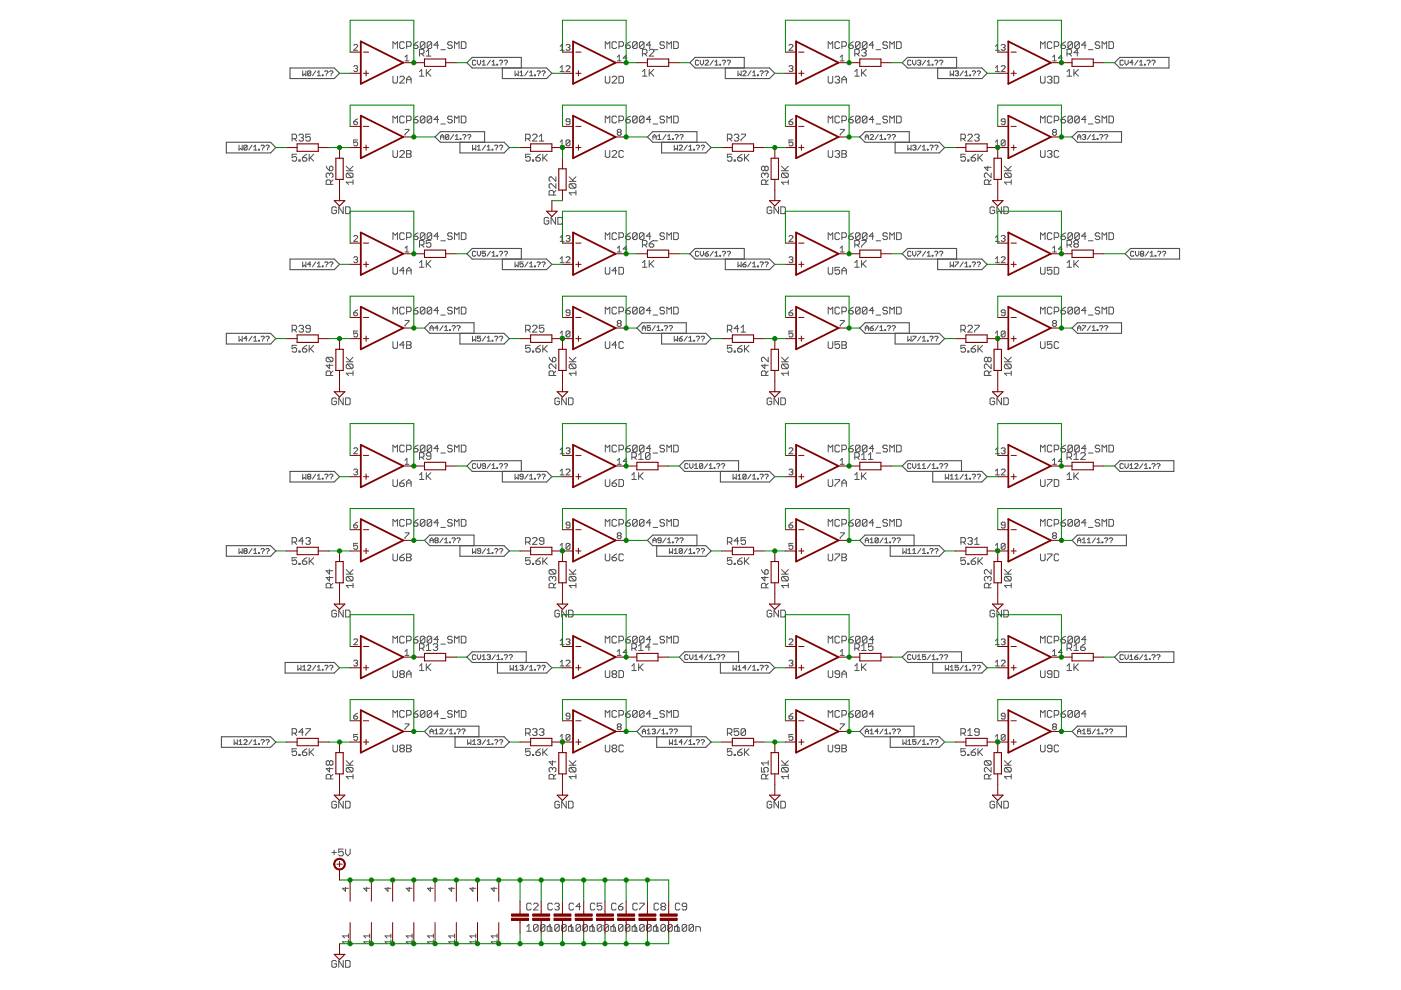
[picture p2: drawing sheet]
<svg xmlns="http://www.w3.org/2000/svg" width="297mm" height="210mm" viewBox="0 0 297 210" stroke-linecap="round" stroke-linejoin="round" font-family="sans-serif">
<g fill="none" stroke="#505050" stroke-width=".21">
<path d="M64.2 15v1.1l.3-.4 .4 .4v-1.1M65.9 15.2l-.2-.2h-.3l-.2 .2v.7M65.9 15.2v.7l-.2 .2h-.3l-.2-.2M65.9 15.2l-.7 .7M66.9 15l-.6 1.1M67.3 16.1h.7M67.3 15.4l.3-.4v1.1M68.3 15.9h.2v.2h-.2zM68.8 15.2l.2-.2h.4l.1 .2-.3 .5M69.2 15.9v.2M69.9 15.2l.1-.2h.4l.2 .2-.4 .5M70.2 15.9v.2"/>
<path d="M75 9.6l.2-.2h.4l.2 .2v.2l-.8 .9h.8M75 14.1l.2-.2h.4l.2 .2-.2 .4M75.4 14.5h.2M75.6 14.5l.2 .3-.2 .4h-.4l-.2-.2M83.3 10.3v-1.5l.5 .5 .5-.5v1.5M83.3 16.2v1.2l.2 .2h.5l.3-.2v-1.2M84.8 16.4l.2-.2h.5l.2 .2v.3l-.9 .9h.9M85.7 9.1l-.2-.3h-.5l-.2 .3v1l.2 .2h.5l.2-.2M85.9 12.1l.4-.4v1.2M85.9 12.9h.8M86.2 9.8h.7l.3-.2v-.5l-.3-.3h-.7v1.5M86.2 17.6v-.9l.5-.5 .5 .5v.9"/>
<path d="M86.2 16.9h1M87.7 9.6h.7l.2 .5-.2 .2h-.5l-.2-.2zM88.6 8.8l-.9 .8M88.9 15.2l.5-.5v1.5M88.9 16.2h1M88.9 11.4h.8l.2-.2v-.5l-.2-.2h-.8v1.4M89.4 11.4l.5 .5M90.1 9.1l-.3-.3h-.5l-.2 .3v1M90.1 9.1v1l-.3 .2h-.5l-.2-.2M90.1 9.1l-1 1M90.4 14.7v1.5M90.4 10.9l.5-.4v1.4"/>
<path d="M90.4 11.9h1M90.6 15.4l.8 .8M91.4 14.7l-1 1M91.5 9.1l-.2-.3h-.5l-.2 .3v1M91.5 9.1v1l-.2 .2h-.5l-.2-.2M91.5 9.1l-.9 1M93 9.6h-1l.7-.8v1.5M93.5 10.5h.9M95.9 9.1l-.3-.3h-.4l-.3 .3v.2l.3 .3h.4l.3 .2v.3l-.3 .2h-.4l-.3-.2M96.4 10.3v-1.5l.5 .5 .4-.5v1.5M97.8 8.8h.7l.3 .3v1l-.3 .2h-.7zM100.9 12.9l-.2-.1-.5 .1v.7l.2 .2h.3l.2-.2"/>
<path d="M101.2 12.8v.7l.4 .3 .3-.3v-.7M102.2 13.1l.4-.3v1M102.2 13.8h.7M104 12.8l-.7 1M104.3 13.1l.4-.3v1M104.3 13.8h.7M105.3 13.6h.2v.2h-.2zM105.9 12.9l.1-.1h.4l.2 .1-.4 .6M106.2 13.6v.2M106.9 12.9l.2-.1h.3l.2 .1-.3 .6M107.3 13.6v.2M109.2 15v1.1l.3-.4 .4 .4v-1.1"/>
<path d="M110.2 16.1h.7M110.2 15.4l.4-.4v1.1M112 15l-.7 1.1M112.3 16.1h.7M112.3 15.4l.3-.4v1.1M113.3 15.9h.2v.2h-.2zM113.9 15.2l.1-.2h.4l.1 .2-.3 .5M114.2 15.9v.2M114.9 15.2l.2-.2h.3l.2 .2-.4 .5M115.2 15.9v.2M118.8 10.7h.8M118.8 15.2h.8"/>
<path d="M118.8 9.8l.4-.4v1.3M118.8 14.4l.4-.5v1.3M120 9.6l.2-.2h.4l.2 .2-.2 .5M120 14.1l.2-.2h.4l.2 .2v.3l-.8 .8h.8M120.4 10.1h.2M120.6 10.1l.2 .1-.2 .5h-.4l-.2-.2M128.3 10.3v-1.5l.5 .5 .5-.5v1.5M128.3 16.2v1.2l.3 .2h.5l.2-.2v-1.2M129.8 16.4l.2-.2h.5l.2 .2v.3l-.9 .9h.9M130.7 9.1l-.2-.3h-.5l-.2 .3v1l.2 .2h.5l.2-.2M130.9 12.9h.8M130.9 12.1l.4-.4v1.2"/>
<path d="M131.2 9.8h.8l.2-.2v-.5l-.2-.3h-.8v1.5M131.2 16.2h.8l.2 .2v1l-.2 .2h-.8zM132.7 9.6h.7l.2 .2v.3l-.2 .2h-.5l-.2-.2zM132.9 12.3h-.8l.6-.6v1.2M133.6 8.8l-.9 .8M135.1 9.1l-.2-.3h-.5l-.3 .3v1M135.1 9.1v1l-.2 .2h-.5l-.3-.2M135.1 9.1l-1 1M136.2 16.2h1M136.2 15.2l.5-.5v1.5M136.2 11.4h.7l.3-.2v-.5l-.3-.2h-.7v1.4M136.5 9.1l-.2-.3h-.5l-.2 .3v1"/>
<path d="M136.5 9.1v1l-.2 .2h-.5l-.2-.2M136.5 9.1l-.9 1M136.7 11.4l.5 .5M137.6 14.7v1.5M137.6 10.7l.3-.2h.5l.2 .2v.2l-1 1h1M137.9 15.4l.7 .8M138 9.6h-1l.8-.8v1.5M138.5 10.5h.9M138.6 14.7l-1 1M140.9 9.1l-.2-.3h-.5l-.3 .5 .3 .3h.5l.2 .5-.2 .2h-.5l-.3-.2M141.4 10.3v-1.5l.5 .5 .4-.5v1.5M142.8 8.8h.8l.2 .3v1l-.2 .2h-.8z"/>
<path d="M148.1 12.9l-.1-.1h-.4l-.2 .1v.7l.2 .2h.4l.1-.2M148.5 12.8v.7l.3 .3 .4-.3v-.7M149.5 12.9l.2-.1h.3l.2 .1v.2l-.7 .7h.7M151.2 12.8l-.7 1M151.6 13.1l.3-.3v1M151.6 13.8h.7M152.6 13.6h.2v.2h-.2zM153.1 12.9l.2-.1h.3l.2 .1-.3 .6M153.5 13.6v.2M154.2 12.9l.1-.1h.4l.2 .1-.4 .6M154.5 13.6v.2M156.5 15v1.1l.3-.4 .3 .4v-1.1"/>
<path d="M157.5 15.2l.2-.2h.3l.2 .2-.7 .9h.7M159.2 15l-.7 1.1M159.6 16.1h.7M159.6 15.4l.3-.4v1.1M160.6 15.9h.2v.2h-.2zM161.1 15.2l.2-.2 .5 .2-.3 .5M161.5 15.9v.2M162.2 15.2l.1-.2 .6 .2-.4 .5M162.5 15.9v.2M167.3 9.6l.2-.2h.4l.2 .2v.2l-.8 .9h.8M167.3 14.1l.2-.2h.4l.2 .2-.2 .4M167.7 14.5h.2"/>
<path d="M167.9 14.5l.2 .3-.2 .4h-.4l-.2-.2M175.6 10.3v-1.5l.5 .5 .5-.5v1.5M175.6 16.2v1.2l.2 .2h.5l.3-.2v-1.2M177 16.4l.3-.2h.5l.2 .2v.3l-.2 .2M177.5 16.9h.3M177.8 16.9l.2 .2v.3l-.2 .2h-.5l-.3-.2M178 9.1l-.2-.3h-.5l-.3 .3v1l.3 .2h.5l.2-.2M178.1 12.9h.9M178.1 12.1l.5-.4v1.2M178.5 9.8h.7l.3-.2v-.5l-.3-.3h-.7v1.5M178.5 17.6v-.9l.5-.5 .5 .5v.9M178.5 16.9h1"/>
<path d="M179.9 9.6h.8l.2 .2v.3l-.2 .2h-.5l-.3-.2zM180.9 8.8l-1 .8M181.2 16.2h1M181.2 15.2l.5-.5v1.5M181.2 11.4h.7l.3-.2v-.5l-.3-.2h-.7v1.4M181.7 11.4l.5 .5M182.4 9.1l-.3-.3h-.5l-.2 .3v1M182.4 9.1v1l-.3 .2h-.5l-.2-.2M182.4 9.1l-1 1M182.7 14.7v1.5M182.7 10.7l.2-.2h.5l.2 .2v.2l-.2 .3M182.9 15.4l.7 .8"/>
<path d="M183.2 11.2h.2M183.4 11.2l.2 .2v.3l-.2 .2h-.5l-.2-.2M183.6 14.7l-.9 1M183.8 9.1l-.2-.3h-.5l-.3 .3v1M183.8 9.1v1l-.2 .2h-.5l-.3-.2M183.8 9.1l-1 1M185.3 9.6h-1l.7-.8v1.5M185.8 10.5h.9M188.2 9.1l-.3-.3h-.5l-.2 .5 .2 .3h.5l.3 .2v.3l-.3 .2h-.5l-.2-.2M188.7 10.3v-1.5l.4 .5 .5-.5v1.5M190.1 8.8h.7l.3 .3v1l-.3 .2h-.7zM193.1 12.9l-.1-.1h-.4l-.2 .1v.7l.2 .2h.4l.1-.2"/>
<path d="M193.5 12.8v.7l.3 .3 .4-.3v-.7M194.5 12.9l.2-.1h.4l.1 .1-.1 .4M194.9 13.3h.2M195.1 13.3l.1 .2-.1 .3h-.4l-.2-.2M196.3 12.8l-.7 1M196.6 13.8h.7M196.6 13.1l.3-.3v1M197.6 13.6h.2v.2h-.2zM198.2 12.9l.1-.1h.4l.1 .1-.3 .6M198.5 13.6v.2M199.2 12.9l.2-.1h.3l.2 .1-.4 .6M199.5 13.6v.2"/>
<path d="M201.5 15v1.1l.3-.4 .4 .4v-1.1M202.5 15.2l.5-.2 .2 .2-.2 .3M202.9 15.5h.1M203 15.5l.2 .2-.2 .4h-.3l-.2-.2M204.2 15l-.7 1.1M204.6 16.1h.7M204.6 15.4l.3-.4v1.1M205.6 15.9h.2v.2h-.2zM206.1 15.2l.2-.2h.4l.1 .2-.3 .5M206.5 15.9v.2M207.2 15.2l.1-.2h.4l.2 .2-.4 .5M207.5 15.9v.2"/>
<path d="M211.1 10.7h.8M211.1 15.2h.8M211.1 9.8l.4-.4v1.3M211.1 14.4l.4-.5v1.3M212.3 9.6l.2-.2h.4l.2 .2-.2 .5M212.3 14.1l.2-.2h.4l.2 .2v.3l-.8 .8h.8M212.7 10.1h.2M212.9 10.1l.2 .1-.2 .5h-.4l-.2-.2M220.6 10.3v-1.5l.5 .5 .5-.5v1.5M220.6 16.2v1.2l.3 .2h.4l.3-.2v-1.2M222.1 16.4l.2-.2h.5l.2 .2v.3l-.2 .2M222.5 16.9h.3"/>
<path d="M222.8 16.9l.2 .2v.3l-.2 .2h-.5l-.2-.2M223 9.1l-.2-.3h-.5l-.2 .3v1l.2 .2h.5l.2-.2M223.2 12.9h.8M223.2 12.1l.4-.4v1.2M223.5 9.8h.7l.3-.2v-.5l-.3-.3h-.7v1.5M223.5 16.2h.7l.3 .2v1l-.3 .2h-.7zM225 9.6h.7l.2 .2v.3l-.2 .2h-.5l-.2-.2zM225.2 12.3h-.8l.6-.6v1.2M225.9 8.8l-.9 .8M226.2 16.2h1M226.2 15.2l.5-.5v1.5M226.2 11.4h.7l.3-.2v-.5l-.3-.2h-.7v1.4"/>
<path d="M226.7 11.4l.5 .5M227.4 9.1l-.3-.3h-.4l-.3 .3v1M227.4 9.1v1l-.3 .2h-.4l-.3-.2M227.4 9.1l-1 1M227.7 14.7v1.5M227.9 15.4l.7 .8M228.6 11.2h-.9l.7-.7v1.4M228.6 14.7l-.9 1M228.8 9.1l-.2-.3h-.5l-.2 .3v1M228.8 9.1v1l-.2 .2h-.5l-.2-.2M228.8 9.1l-.9 1M230.3 9.6h-1l.7-.8v1.5"/>
<path d="M230.8 10.5h.9M233.2 9.1l-.3-.3h-.4l-.3 .5 .3 .3h.4l.3 .5-.3 .2h-.4l-.3-.2M233.7 10.3v-1.5l.4 .5 .5-.5v1.5M235.1 8.8h.7l.3 .3v1l-.3 .2h-.7zM238.2 12.9l-.2-.1h-.4l-.1 .1v.7l.1 .2h.4l.2-.2M238.5 12.8v.7l.3 .3 .4-.3v-.7M240.2 13.3h-.7l.6-.5v1M241.3 12.8l-.7 1M241.6 13.8h.7M241.6 13.1l.4-.3v1M242.7 13.6h.1v.2h-.1zM243.2 12.9l.1-.1h.4l.2 .1-.4 .6"/>
<path d="M243.5 13.6v.2M244.2 12.9l.2-.1h.3l.2 .1-.3 .6M244.6 13.6v.2M50.7 30.8v1l.3-.3 .4 .3v-1M52.4 30.9l-.2-.1h-.3l-.2 .1v.7M52.4 30.9v.7l-.2 .2h-.3l-.2-.2M52.4 30.9l-.7 .7M53.4 30.8l-.7 1M53.8 31.8h.7M53.8 31.1l.3-.3v1M54.8 31.6h.2v.2h-.2zM55.3 30.9l.2-.1h.4l.1 .1-.3 .6"/>
<path d="M55.7 31.6v.2M56.4 30.9l.1-.1h.4l.2 .1-.4 .6M56.7 31.6v.2M61.9 29.4h.8l.2-.2v-.5l-.2-.3h-.8v1.5M62.4 29.4l.5 .5M62.9 32.7h-1v.7l.5-.2h.3l.2 .2v.5l-.2 .3h-.5l-.3-.3M63.4 33.9h.2v.3h-.2zM63.4 28.7l.2-.3h.5l.2 .3v.2l-.2 .3M63.9 29.2h.2M64.1 29.2l.2 .2v.3l-.2 .2h-.5l-.2-.2M64.1 33.4h.7l.3 .5-.3 .3h-.5l-.2-.3zM65.1 32.7l-1 .7"/>
<path d="M65.6 32.7v1.5M65.8 33.4l.7 .8M65.8 28.4h-1v.8l.5-.3h.3l.2 .3v.5l-.2 .2h-.5l-.3-.2M66.5 32.7l-.9 1M69.2 35.2l.2 .5 .5 .5M69.9 36.9l-.3-.2h-.2l-.2 .2v.5l.2 .3M69.9 36.9l.2-.2h.3l.2 .2v.5l-.2 .3M69.9 35.5l.2-.3h.3l.2 .3v.5l-.2 .2h-.5zM69.9 36.9v.3M70.1 39.1v-.7l-.2-.3h-.5l-.2 .3v.7h1.4M70.6 38.1l-.5 .5M73.4 36.2h1.4"/>
<path d="M73.4 35.2l1 1M73.6 36.7h1l.2 .2v.5l-.2 .3M73.6 36.7l-.2 .2v.5l.2 .3h1M73.6 36.7l1 1M74.8 38.6h-1.4l.5 .5M74.8 38.1v1M74.8 35.2l-.7 .8M75 25.8h.6l.2 .4-.2 .2h-.4l-.2-.2zM75.8 29.7h-.8v.6l.6-.2 .2 .2v.4l-.2 .2h-.4l-.2-.2M75.8 25.2l-.8 .6M83.3 26.1v-1.5l.5 .5 .5-.5v1.5M83.3 31.9v1.2l.2 .3h.5l.3-.3v-1.2"/>
<path d="M84.8 32.2l.2-.3h.5l.2 .3v.2l-.9 1h.9M85.7 24.8l-.2-.2h-.5l-.2 .2v1l.2 .3h.5l.2-.3M85.9 27.4h.8v.2l-.8 .9v.2M86.2 25.6h.7l.3-.3v-.5l-.3-.2h-.7v1.5M86.2 31.9h.7l.3 .3-.3 .4 .3 .5-.3 .3h-.7zM86.2 32.6h.7M87.7 25.3h.7l.2 .5-.2 .3h-.5l-.2-.3zM88.6 24.6l-.5 .2-.4 .5M90.1 24.8l-.3-.2h-.5l-.2 .2v1M90.1 24.8v1l-.3 .3h-.5l-.2-.3M90.1 24.8l-1 1M91.5 24.8l-.2-.2h-.5l-.2 .2v1"/>
<path d="M91.5 24.8v1l-.2 .3h-.5l-.2-.3M91.5 24.8l-.9 1M93 25.3h-1l.7-.7v1.5M93.4 29.6v-.7l.4-.4 .3 .4v.7M93.4 29h.7M93.5 26.3h.9M95.1 28.7l-.1-.2-.6 .2v.7M95.1 28.7v.7l-.1 .2h-.4l-.2-.2M95.1 28.7l-.7 .7M95.9 24.8l-.3-.2h-.4l-.3 .2v.3l.3 .2h.4l.3 .3v.2l-.3 .3h-.4l-.3-.3M96.2 28.5l-.7 1.1M96.4 26.1v-1.5l.5 .5 .4-.5v1.5"/>
<path d="M96.5 29.6h.7M96.5 28.9l.4-.4v1.1M97.6 29.4h.1v.2h-.1zM97.8 24.6h.7l.3 .2v1l-.3 .3h-.7zM98.1 28.7l.2-.2h.3l.2 .2-.4 .5M98.4 29.4v.2M99.1 28.7l.2-.2h.3l.2 .2-.3 .5M99.5 29.4v.2M100.2 30.8v1l.3-.3 .4 .3v-1M101.2 31.8h.7M101.2 31.1l.4-.3v1M103 30.8l-.7 1"/>
<path d="M103.3 31.1l.3-.3v1M103.3 31.8h.7M104.3 31.6h.2v.2h-.2zM104.9 30.9l.1-.1h.4l.1 .1-.3 .6M105.2 31.6v.2M105.9 30.9l.2-.1h.3l.2 .1-.4 .6M106.2 31.6v.2M111.4 29.4h.8l.2-.2v-.5l-.2-.3h-.8v1.5M111.9 29.4l.5 .5M112.4 32.7h-1v.7l.5-.2 .5 .2v.5l-.2 .3h-.5l-.3-.3M112.9 33.9h.2v.3h-.2zM112.9 28.7l.2-.3h.5l.3 .3v.2l-1 1h1"/>
<path d="M113.6 33.4h.7l.3 .5-.3 .3h-.4l-.3-.3zM114.3 29.9h1M114.3 28.9l.5-.5v1.5M114.6 32.7l-1 .7M115.1 32.7v1.5M115.3 33.4l.7 .8M116 32.7l-.9 1M117.9 38.9v1l-1-1h-.3l-.2 .3v.5l.2 .2M117.9 37.5v1l-1-1h-.3l-.2 .2v.5l.2 .3M118.8 30.9h.8M118.8 30.1l.4-.4v1.2M120.7 38.5h1.4"/>
<path d="M120.7 37.5l.9 1M120.8 25.8h-.6l-.2-.2 .2-.4h.4l.2 .2v.8l-.2 .2h-.4l-.2-.2M120.8 29.9l-.2-.2h-.4l-.2 .2v.8M120.8 29.9v.8l-.2 .2h-.4l-.2-.2M120.8 29.9l-.8 .8M120.9 38.9h1l.2 .3v.5l-.2 .2M120.9 38.9l-.2 .3v.5l.2 .2h1M120.9 38.9l1 1M122.1 37.5l-.7 .7M128.3 26.1v-1.5l.5 .5 .5-.5v1.5M128.3 31.9v1.2l.3 .3h.5l.2-.3v-1.2M129.8 32.2l.2-.3h.5l.2 .3v.2l-.9 1h.9"/>
<path d="M130.7 24.8l-.2-.2h-.5l-.2 .2v1l.2 .3h.5l.2-.3M131.1 28l-.2-.1 .2-.5h.4l.2 .2-.2 .4M131.1 28l-.2 .3 .2 .4h.4l.2-.2-.2-.5M131.1 28h.4M131.2 25.6h.8l.2-.3v-.5l-.2-.2h-.8v1.5M132.2 32.2l-.2-.3h-.5l-.3 .3v.9l.3 .3h.5l.2-.3M132.7 25.3h.7l.2 .3v.2l-.2 .3h-.5l-.2-.3zM133.6 24.6l-.9 .7M135.1 24.8l-.2-.2h-.5l-.3 .2v1M135.1 24.8v1l-.2 .3h-.5l-.3-.3M135.1 24.8l-1 1M136.5 24.8l-.2-.2h-.5l-.2 .2v1"/>
<path d="M136.5 24.8v1l-.2 .3h-.5l-.2-.3M136.5 24.8l-.9 1M138 25.3h-1l.8-.7v1.5M138.4 29h.7M138.4 29.6v-.7l.4-.4 .3 .4v.7M138.5 26.3h.9M139.5 29.6h.7M139.5 28.9l.3-.4v1.1M140.9 24.8l-.2-.2h-.5l-.3 .2 .3 .5h.5l.2 .3-.2 .5h-.5l-.3-.3M141.2 28.5l-.7 1.1M141.4 26.1v-1.5l.5 .5 .4-.5v1.5M141.5 29.6h.7"/>
<path d="M141.5 28.9l.4-.4v1.1M142.6 29.4h.1v.2h-.1zM142.8 24.6h.8l.2 .2v1l-.2 .3h-.8zM143 30.8v1l.3-.3 .3 .3v-1M143.1 28.7l.2-.2h.3l.2 .2-.4 .5M143.4 29.4v.2M144 30.9l.2-.1h.3l.2 .1-.7 .9h.7M144.1 28.7l.2-.2h.4l.1 .2-.3 .5M144.5 29.4v.2M145.7 30.8l-.7 1M146 31.8h.7M146 31.1l.4-.3v1"/>
<path d="M147.1 31.6h.2v.2h-.2zM147.6 30.9l.2-.1 .5 .1-.3 .6M148 31.6v.2M148.7 30.9l.1-.1 .6 .1-.4 .6M149 31.6v.2M154.2 29.4h.7l.3-.2v-.5l-.3-.3h-.7v1.5M154.7 29.4l.5 .5M155.2 32.7h-1v.7l.5-.2h.2l.3 .2v.5l-.3 .3h-.4l-.3-.3M155.7 33.9h.2v.3h-.2zM155.7 28.7l.2-.3h.5l.2 .3v.2l-.2 .3M156.1 29.2h.3M156.4 33.4h.7l.3 .3v.2l-.3 .3h-.5l-.2-.3z"/>
<path d="M156.4 29.2l.2 .2v.3l-.2 .2h-.5l-.2-.2M157.1 28.4h1v.3l-1 1v.2M157.4 32.7l-1 .7M157.8 32.7v1.5M158.1 33.4l.7 .8M158.8 32.7l-1 1M162.2 36.9l-.3-.2h-.2l-.3 .2v.5l.3 .3M162.2 36.9l.2-.2h.2l.3 .2v.5l-.3 .3M162.2 35.5l-.3-.3h-.2l-.3 .3v.5l.3 .2h.2l.3-.2M162.2 35.5l.2-.3h.2l.3 .3v.5l-.3 .2h-.2l-.2-.2M162.2 35.5v.5M162.2 36.9v.3"/>
<path d="M162.4 39.1v-.7l-.2-.3h-.5l-.3 .3v.7h1.5M162.9 38.1l-.5 .5M165.7 36.2h1.4M165.7 35.2l.9 1M165.9 36.7l-.2 .2v.5l.2 .3h1M165.9 36.7h1l.2 .2v.5l-.2 .3M165.9 36.7l1 1M167.1 38.6h-1.4l.5 .5M167.1 38.1v1M167.1 35.2l-.7 .8M167.3 25.8h.6l.2 .4-.2 .2h-.4l-.2-.2zM168.1 29.7h-.8v.6l.6-.2 .2 .2v.4l-.2 .2h-.4l-.2-.2"/>
<path d="M168.1 25.2l-.8 .6M175.6 26.1v-1.5l.5 .5 .5-.5v1.5M175.6 31.9v1.2l.2 .3h.5l.3-.3v-1.2M177 32.2l.3-.3h.5l.2 .3v.2l-.2 .2M177.5 32.6h.3M177.8 32.6l.2 .3v.2l-.2 .3h-.5l-.3-.3M178 24.8l-.2-.2h-.5l-.3 .2v1l.3 .3h.5l.2-.3M178.1 27.4h.9v.2l-.9 .9v.2M178.5 25.6h.7l.3-.3v-.5l-.3-.2h-.7v1.5M178.5 31.9h.7l.3 .3-.3 .4 .3 .5-.3 .3h-.7zM178.5 32.6h.7M179.9 25.3h.8l.2 .3v.2l-.2 .3h-.5l-.3-.3z"/>
<path d="M180.9 24.6l-1 .7M182.4 24.8l-.3-.2h-.5l-.2 .2v1M182.4 24.8v1l-.3 .3h-.5l-.2-.3M182.4 24.8l-1 1M183.5 29.6v-.7l.3-.4 .3 .4v.7M183.5 29h.6M183.8 24.8l-.2-.2h-.5l-.3 .2v1M183.8 24.8v1l-.2 .3h-.5l-.3-.3M183.8 24.8l-1 1M184.5 28.7l.2-.2 .5 .2v.2l-.7 .7h.7M185.3 25.3h-1l.7-.7v1.5M185.8 26.3h.9"/>
<path d="M186.2 28.5l-.7 1.1M186.6 29.6h.6M186.6 28.9l.3-.4v1.1M187.6 29.4h.2v.2h-.2zM188.1 28.7l.2-.2h.3l.2 .2-.3 .5M188.2 24.8l-.3-.2h-.5l-.2 .2 .2 .5h.5l.3 .3v.2l-.3 .3h-.5l-.2-.3M188.5 29.4v.2M188.7 26.1v-1.5l.4 .5 .5-.5v1.5M189.1 28.7l.2-.2h.4l.1 .2-.3 .5M189.5 29.4v.2M190.1 24.6h.7l.3 .2v1l-.3 .3h-.7zM192.5 30.8v1l.3-.3 .4 .3v-1"/>
<path d="M193.5 30.9l.2-.1h.3l.2 .1-.2 .4M193.8 31.3h.2M194 31.3l.2 .2-.2 .3h-.3l-.2-.2M195.2 30.8l-.7 1M195.6 31.8h.7M195.6 31.1l.3-.3v1M196.6 31.6h.2v.2h-.2zM197.1 30.9l.2-.1h.4l.1 .1-.3 .6M197.5 31.6v.2M198.2 30.9l.1-.1h.4l.2 .1-.4 .6M198.5 31.6v.2M203.7 29.4h.7l.3-.2v-.5l-.3-.3h-.7v1.5"/>
<path d="M204.2 29.4l.5 .5M204.7 32.7h-1v.7l.5-.2 .5 .2v.5l-.3 .3h-.4l-.3-.3M205.2 33.9h.2v.3h-.2zM205.2 28.7l.2-.3h.5l.2 .3v.2l-.9 1h.9M205.9 33.4h.7l.3 .5-.3 .3h-.5l-.2-.3zM206.6 28.7l.3-.3h.4l.3 .3v.2l-.3 .3M206.9 32.7l-1 .7M207.1 29.2h.2M207.3 32.7v1.5M207.3 29.2l.3 .2v.3l-.3 .2h-.4l-.3-.2M207.6 33.4l.7 .8M208.3 32.7l-1 1"/>
<path d="M209.4 35.2v1l-.7-.7h1.4M209.7 39.1v-.7l-.3-.3h-.5l-.2 .3v.7h1.4M210.1 36.7v1l-.9-1h-.3l-.2 .2v.5l.2 .3M210.1 38.1l-.4 .5M211.1 30.9h.8M211.1 30.1l.4-.4v1.2M213 36.2h1.4M213 35.2l.9 1M213.1 29.9v.8l-.2 .2h-.4l-.2-.2M213.1 25.8h-.6l-.2-.2 .2-.4h.4l.2 .2v.8l-.2 .2h-.4l-.2-.2M213.1 29.9l-.2-.2h-.4l-.2 .2v.8M213.1 29.9l-.8 .8"/>
<path d="M213.2 36.7l-.2 .2v.5l.2 .3h1M213.2 36.7h1l.2 .2v.5l-.2 .3M213.2 36.7l1 1M214.4 38.6h-1.4l.4 .5M214.4 38.1v1M214.4 35.2l-.7 .8M220.6 26.1v-1.5l.5 .5 .5-.5v1.5M220.6 31.9v1.2l.3 .3h.4l.3-.3v-1.2M222.1 32.2l.2-.3h.5l.2 .3v.2l-.2 .2M222.5 32.6h.3M222.8 32.6l.2 .3v.2l-.2 .3h-.5l-.2-.3M223 24.8l-.2-.2h-.5l-.2 .2v1l.2 .3h.5l.2-.3"/>
<path d="M223.4 28l-.2-.1 .2-.5h.4l.2 .2-.2 .4M223.4 28l-.2 .3 .2 .4h.4l.2-.2-.2-.5M223.4 28h.4M223.5 25.6h.7l.3-.3v-.5l-.3-.2h-.7v1.5M224.5 32.2l-.3-.3h-.4l-.3 .3v.9l.3 .3h.4l.3-.3M225 25.3h.7l.2 .3v.2l-.2 .3h-.5l-.2-.3zM225.9 24.6l-.9 .7M227.4 24.8l-.3-.2h-.4l-.3 .2v1M227.4 24.8v1l-.3 .3h-.4l-.3-.3M227.4 24.8l-1 1M228.5 29.6v-.7l.3-.4 .4 .4v.7M228.5 29h.7"/>
<path d="M228.8 24.8l-.2-.2h-.5l-.2 .2v1M228.8 24.8v1l-.2 .3h-.5l-.2-.3M228.8 24.8l-.9 1M229.5 28.7l.2-.2h.3l.2 .2-.2 .3M229.8 29h.2M230 29l.2 .2-.2 .4h-.3l-.2-.2M230.3 25.3h-1l.7-.7v1.5M230.8 26.3h.9M231.2 28.5l-.7 1.1M231.6 29.6h.7M231.6 28.9l.3-.4v1.1M232.6 29.4h.2v.2h-.2z"/>
<path d="M233.1 28.7l.2-.2 .5 .2-.3 .5M233.2 24.8l-.3-.2h-.4l-.3 .2 .3 .5h.4l.3 .3-.3 .5h-.4l-.3-.3M233.5 29.4v.2M233.7 26.1v-1.5l.4 .5 .5-.5v1.5M234.2 28.7l.1-.2 .6 .2-.4 .5M234.5 29.4v.2M235.1 24.6h.7l.3 .2v1l-.3 .3h-.7zM64.2 55.5v1.1l.3-.4 .4 .4v-1.1M65.9 56h-.7l.5-.5v1.1M66.9 55.5l-.6 1.1M67.3 55.9l.3-.4v1.1M67.3 56.6h.7"/>
<path d="M68.3 56.4h.2v.2h-.2zM68.8 55.7l.2-.2h.4l.1 .2-.3 .5M69.2 56.4v.2M69.9 55.7l.1-.2h.4l.2 .2-.4 .5M70.2 56.4v.2M71.3 44.1l-.2-.2h-.5l-.2 .2v1l.2 .2h.5l.2-.2v-.5h-.5M72.8 43.9v1.4l-1-1.4v1.4M73.3 43.9h.7l.2 .2v1l-.2 .2h-.7zM75 50.1l.2-.2h.4l.2 .2v.3l-.8 .8h.8M75 54.7l.2-.3h.4l.2 .3-.2 .4M75.4 55.1h.2M75.6 55.1l.2 .2-.2 .4h-.4l-.2-.2"/>
<path d="M83.3 50.8v-1.4l.5 .4 .5-.4v1.4M83.3 56.7v1.2l.2 .2h.5l.3-.2v-1.2M85.7 49.6l-.2-.2h-.5l-.2 .2v1l.2 .2h.5l.2-.2M85.7 57.4h-.9l.7-.7v1.4M85.9 52.6l.4-.4v1.2M85.9 53.4h.8M86.2 50.3h.7l.3-.2v-.5l-.3-.2h-.7v1.4M86.2 58.1v-.9l.5-.5 .5 .5v.9M86.2 57.4h1M87.7 50.1h.7l.2 .5-.2 .2h-.5l-.2-.2zM88.6 49.4l-.9 .7M88.9 55.7l.5-.5v1.5"/>
<path d="M88.9 56.7h1M88.9 51.9h.8l.2-.2v-.5l-.2-.2h-.8v1.4M89.4 51.9l.5 .5M90.1 49.6l-.3-.2h-.5l-.2 .2v1M90.1 49.6v1l-.3 .2h-.5l-.2-.2M90.1 49.6l-1 1M90.4 55.2v1.5M90.6 55.9l.8 .8M91.4 51h-1v.7l.5-.3h.2l.3 .3v.5l-.3 .2h-.5l-.2-.2M91.4 55.2l-1 1M91.5 49.6l-.2-.2h-.5l-.2 .2v1M91.5 49.6v1l-.2 .2h-.5l-.2-.2"/>
<path d="M91.5 49.6l-.9 1M93 50.1h-1l.7-.7v1.4M93.5 51.1h.9M95.9 49.6l-.3-.2h-.4l-.3 .2v.2l.3 .3h.4l.3 .2v.3l-.3 .2h-.4l-.3-.2M96.4 50.8v-1.4l.5 .4 .4-.4v1.4M97.8 49.4h.7l.3 .2v1l-.3 .2h-.7zM100.9 53.4l-.2-.1-.5 .1v.7l.2 .2h.3l.2-.2M101.2 53.3v.7l.4 .3 .3-.3v-.7M102.9 53.3h-.7v.5l.4-.2 .3 .2v.3l-.1 .2h-.4l-.2-.2M104 53.3l-.7 1M104.3 53.6l.4-.3v1M104.3 54.3h.7"/>
<path d="M105.3 54.1h.2v.2h-.2zM105.9 53.4l.1-.1h.4l.2 .1-.4 .6M106.2 54.1v.2M106.9 53.4l.2-.1h.3l.2 .1-.3 .6M107.3 54.1v.2M109.2 55.5v1.1l.3-.4 .4 .4v-1.1M110.9 55.5h-.7v.5l.4-.1 .3 .1-.2 .6h-.3l-.2-.2M112 55.5l-.7 1.1M112.3 55.9l.3-.4v1.1M112.3 56.6h.7M113.3 56.4h.2v.2h-.2zM113.9 55.7l.1-.2h.4l.1 .2-.3 .5"/>
<path d="M114.2 56.4v.2M114.9 55.7l.2-.2h.3l.2 .2-.4 .5M115.2 56.4v.2M116.4 46.3l-.3-.2h-.5l-.2 .2v1l.2 .2h.5l.3-.2v-.5h-.5M117.4 41.4v-.8l-.3-.2h-.5l-.2 .2v.8h1.5M117.8 46.1v1.4l-1-1.4v1.4M117.9 40.4l-.5 .5M118.3 46.1h.7l.3 .2v1l-.3 .2h-.7zM118.8 50.4l.4-.5v1.3M118.8 54.9l.4-.5v1.3M118.8 51.2h.8M118.8 55.7h.8"/>
<path d="M120 50.1l.2-.2h.4l.2 .2-.2 .5M120 54.7l.2-.3h.4l.2 .3v.2l-.8 .8h.8M120.4 50.6h.2M120.6 50.6l.2 .2-.2 .4h-.4l-.2-.2M122.1 40.9h-1.4l.5 .5M122.1 40.4v1M128.3 50.8v-1.4l.5 .4 .5-.4v1.4M128.3 56.7v1.2l.3 .2h.5l.2-.2v-1.2M130.7 49.6l-.2-.2h-.5l-.2 .2v1l.2 .2h.5l.2-.2M130.7 57.4h-.9l.7-.7v1.4M130.9 52.6l.4-.4v1.2M130.9 53.4h.8"/>
<path d="M131.2 56.7h.8l.2 .2v1l-.2 .2h-.8zM131.2 50.3h.8l.2-.2v-.5l-.2-.2h-.8v1.4M132.7 50.1h.7l.2 .2v.3l-.2 .2h-.5l-.2-.2zM132.9 52.8h-.8l.6-.6v1.2M133.6 49.4l-.9 .7M135.1 49.6l-.2-.2h-.5l-.3 .2v1M135.1 49.6v1l-.2 .2h-.5l-.3-.2M135.1 49.6l-1 1M136.2 56.7h1M136.2 55.7l.5-.5v1.5M136.2 51.9h.7l.3-.2v-.5l-.3-.2h-.7v1.4M136.5 49.6l-.2-.2h-.5l-.2 .2v1"/>
<path d="M136.5 49.6v1l-.2 .2h-.5l-.2-.2M136.5 49.6l-.9 1M136.7 51.9l.5 .5M137.6 51.7h.8l.2 .2v.3l-.2 .2h-.5l-.3-.2zM137.6 55.2v1.5M137.9 55.9l.7 .8M138 50.1h-1l.8-.7v1.4M138.5 51.1h.9M138.6 55.2l-1 1M138.6 51l-1 .7M140.9 49.6l-.2-.2h-.5l-.3 .4 .3 .3h.5l.2 .5-.2 .2h-.5l-.3-.2M141.4 50.8v-1.4l.5 .4 .4-.4v1.4"/>
<path d="M142.8 49.4h.8l.2 .2v1l-.2 .2h-.8zM148.1 53.4l-.1-.1h-.4l-.2 .1v.7l.2 .2h.4l.1-.2M148.5 53.3v.7l.3 .3 .4-.3v-.7M149.5 53.8h.5l.2 .3-.2 .2h-.3l-.2-.2zM150.2 53.3l-.7 .5M151.2 53.3l-.7 1M151.6 54.3h.7M151.6 53.6l.3-.3v1M152.6 54.1h.2v.2h-.2zM153.1 53.4l.2-.1h.3l.2 .1-.3 .6M153.5 54.1v.2M154.2 53.4l.1-.1h.4l.2 .1-.4 .6"/>
<path d="M154.5 54.1v.2M156.5 55.5v1.1l.3-.4 .3 .4v-1.1M157.5 56h.5l.2 .4-.2 .2h-.3zM158.2 55.5l-.7 .5M159.2 55.5l-.7 1.1M159.6 55.9l.3-.4v1.1M159.6 56.6h.7M160.6 56.4h.2v.2h-.2zM161.1 55.7l.2-.2 .5 .2-.3 .5M161.5 56.4v.2M162.2 55.7l.1-.2 .6 .2-.4 .5M162.5 56.4v.2"/>
<path d="M163.6 44.1l-.2-.2h-.5l-.3 .2v1l.3 .2h.5l.2-.2v-.5h-.5M165.1 43.9v1.4l-1-1.4v1.4M165.5 43.9h.8l.2 .2v1l-.2 .2h-.8zM167.3 50.1l.2-.2h.4l.2 .2v.3l-.8 .8h.8M167.3 54.7l.2-.3h.4l.2 .3-.2 .4M167.7 55.1h.2M167.9 55.1l.2 .2-.2 .4h-.4l-.2-.2M175.6 50.8v-1.4l.5 .4 .5-.4v1.4M175.6 56.7v1.2l.2 .2h.5l.3-.2v-1.2M178 49.6l-.2-.2h-.5l-.3 .2v1l.3 .2h.5l.2-.2M178 56.7h-1v.7l.5-.2 .5 .2v.5l-.2 .2h-.5l-.3-.2M178.1 52.6l.5-.4v1.2"/>
<path d="M178.1 53.4h.9M178.5 50.3h.7l.3-.2v-.5l-.3-.2h-.7v1.4M178.5 58.1v-.9l.5-.5 .5 .5v.9M178.5 57.4h1M179.9 50.1h.8l.2 .2v.3l-.2 .2h-.5l-.3-.2zM180.9 49.4l-1 .7M181.2 56.7h1M181.2 55.7l.5-.5v1.5M181.2 51.9h.7l.3-.2v-.5l-.3-.2h-.7v1.4M181.7 51.9l.5 .5M182.4 49.6l-.3-.2h-.5l-.2 .2v1M182.4 49.6v1l-.3 .2h-.5l-.2-.2"/>
<path d="M182.4 49.6l-1 1M182.7 51h.9v.2l-.9 1v.2M182.7 55.2v1.5M182.9 55.9l.7 .8M183.6 55.2l-.9 1M183.8 49.6l-.2-.2h-.5l-.3 .2v1M183.8 49.6v1l-.2 .2h-.5l-.3-.2M183.8 49.6l-1 1M185.3 50.1h-1l.7-.7v1.4M185.8 51.1h.9M188.2 49.6l-.3-.2h-.5l-.2 .4 .2 .3h.5l.3 .2v.3l-.3 .2h-.5l-.2-.2M188.7 50.8v-1.4l.4 .4 .5-.4v1.4"/>
<path d="M190.1 49.4h.7l.3 .2v1l-.3 .2h-.7zM193.1 53.4l-.1-.1h-.4l-.2 .1v.7l.2 .2h.4l.1-.2M193.5 53.3v.7l.3 .3 .4-.3v-.7M194.5 53.3h.7l-.7 1M196.3 53.3l-.7 1M196.6 54.3h.7M196.6 53.6l.3-.3v1M197.6 54.1h.2v.2h-.2zM198.2 53.4l.1-.1h.4l.1 .1-.3 .6M198.5 54.1v.2M199.2 53.4l.2-.1h.3l.2 .1-.4 .6M199.5 54.1v.2"/>
<path d="M201.5 55.5v1.1l.3-.4 .4 .4v-1.1M202.5 55.5h.7v.2l-.7 .7v.2M204.2 55.5l-.7 1.1M204.6 55.9l.3-.4v1.1M204.6 56.6h.7M205.6 56.4h.2v.2h-.2zM206.1 55.7l.2-.2h.4l.1 .2-.3 .5M206.5 56.4v.2M207.2 55.7l.1-.2h.4l.2 .2-.4 .5M207.5 56.4v.2M210.9 44.1l-.2-.2h-.5l-.3 .2v1l.3 .2h.5l.2-.2v-.5h-.5M211.1 50.4l.4-.5v1.3"/>
<path d="M211.1 54.9l.4-.5v1.3M211.1 51.2h.8M211.1 55.7h.8M212.3 50.1l.2-.2h.4l.2 .2-.2 .5M212.3 54.7l.2-.3h.4l.2 .3v.2l-.8 .8h.8M212.3 43.9v1.4l-.9-1.4v1.4M212.7 50.6h.2M212.8 43.9h.8l.2 .2v1l-.2 .2h-.8zM212.9 50.6l.2 .2-.2 .4h-.4l-.2-.2M220.6 50.8v-1.4l.5 .4 .5-.4v1.4M220.6 56.7v1.2l.3 .2h.4l.3-.2v-1.2M223 56.7h-.9v.7l.7-.2 .2 .2v.5l-.2 .2h-.5l-.2-.2"/>
<path d="M223 49.6l-.2-.2h-.5l-.2 .2v1l.2 .2h.5l.2-.2M223.2 52.6l.4-.4v1.2M223.2 53.4h.8M223.5 50.3h.7l.3-.2v-.5l-.3-.2h-.7v1.4M223.5 56.7h.7l.3 .2v1l-.3 .2h-.7zM225 50.1h.7l.2 .2v.3l-.2 .2h-.5l-.2-.2zM225.2 52.8h-.8l.6-.6v1.2M225.9 49.4l-.9 .7M226.2 56.7h1M226.2 55.7l.5-.5v1.5M226.2 51.9h.7l.3-.2v-.5l-.3-.2h-.7v1.4M226.7 51.9l.5 .5"/>
<path d="M227.4 49.6l-.3-.2h-.4l-.3 .2v1M227.4 49.6v1l-.3 .2h-.4l-.3-.2M227.4 49.6l-1 1M227.7 55.2v1.5M227.9 51.7l-.2-.3 .2-.4h.5l.2 .2-.2 .5M227.9 51.7l-.2 .2v.3l.2 .2h.5l.2-.2v-.3l-.2-.2M227.9 55.9l.7 .8M227.9 51.7h.5M228.6 55.2l-.9 1M228.8 49.6l-.2-.2h-.5l-.2 .2v1M228.8 49.6v1l-.2 .2h-.5l-.2-.2M228.8 49.6l-.9 1"/>
<path d="M230.3 50.1h-1l.7-.7v1.4M230.8 51.1h.9M233.2 49.6l-.3-.2h-.4l-.3 .4 .3 .3h.4l.3 .5-.3 .2h-.4l-.3-.2M233.7 50.8v-1.4l.4 .4 .5-.4v1.4M235.1 49.4h.7l.3 .2v1l-.3 .2h-.7zM240.4 53.4l-.2-.1-.5 .1v.7l.2 .2h.3l.2-.2M240.7 53.3v.7l.4 .3 .3-.3v-.7M242 53.8l-.2-.2 .2-.3h.3l.2 .1-.2 .4M242 53.8l-.2 .2 .2 .3h.3l.2-.2-.2-.3M242 53.8h.3M243.5 53.3l-.7 1M243.9 54.3h.7"/>
<path d="M243.9 53.6l.3-.3v1M244.9 54.1h.2v.2h-.2zM245.4 53.4l.2-.1h.3l.2 .1-.3 .6M245.8 54.1v.2M246.5 53.4l.1-.1h.4l.1 .1-.3 .6M246.8 54.1v.2M50.7 71.3v1l.3-.3 .4 .3v-1M52.4 71.8h-.7l.5-.5v1M53.4 71.3l-.7 1M53.8 71.6l.3-.3v1M53.8 72.3h.7M54.8 72.2h.2v.1h-.2z"/>
<path d="M55.3 71.5l.2-.2h.4l.1 .2-.3 .5M55.7 72.2v.1M56.4 71.5l.1-.2h.4l.2 .2-.4 .5M56.7 72.2v.1M61.9 69.9h.8l.2-.2v-.5l-.2-.2h-.8v1.4M62.4 69.9l.5 .5M62.9 73.2h-1v.7l.5-.2h.3l.2 .2v.5l-.2 .3h-.5l-.3-.3M63.4 74.4h.2v.3h-.2zM63.4 69.2l.2-.2h.5l.2 .2v.2l-.2 .3M63.9 69.7h.2M64.1 69.7l.2 .2v.3l-.2 .2h-.5l-.2-.2M64.1 73.9h.7l.3 .5-.3 .3h-.5l-.2-.3z"/>
<path d="M65.1 73.2l-1 .7M65.6 73.2v1.5M65.8 73.9l.7 .8M65.8 69.7h-.7l-.3-.3 .3-.4h.5l.2 .2v1l-.2 .2h-.5l-.3-.2M66.5 73.2l-.9 1M69.4 75.8l-.2 .2v.5l.2 .2h1M69.4 75.8h1l.2 .2v.5l-.2 .2M69.4 75.8l1 .9M69.9 77.2v1l-.7-.8h1.4M70.1 79.6v-.7l-.2-.2h-.5l-.2 .2v.7h1.4M70.6 78.7l-.5 .4M73.4 76.7h1.4"/>
<path d="M73.4 75.8l1 .9M73.6 77.2h1l.2 .2v.5l-.2 .3M73.6 77.2l-.2 .2v.5l.2 .3h1M73.6 77.2l1 1M74.8 78.7v.9M74.8 79.1h-1.4l.5 .5M74.8 75.8l-.7 .7M75 66.3h.6l.2 .4-.2 .2h-.4l-.2-.2zM75.8 70.2h-.8v.6l.6-.2 .2 .2v.4l-.2 .2h-.4l-.2-.2M75.8 65.7l-.8 .6M83.3 66.6v-1.5l.5 .5 .5-.5v1.5M83.3 72.4v1.2l.2 .3h.5l.3-.3v-1.2"/>
<path d="M85.7 65.4l-.2-.3h-.5l-.2 .3v.9l.2 .3h.5l.2-.3M85.7 73.2h-.9l.7-.8v1.5M85.9 67.9h.8v.3l-.8 .8v.2M86.2 66.1h.7l.3-.3v-.4l-.3-.3h-.7v1.5M86.2 72.4h.7l.3 .3-.3 .5 .3 .4-.3 .3h-.7zM86.2 73.2h.7M87.7 65.8h.7l.2 .5-.2 .3h-.5l-.2-.3zM88.6 65.1l-.5 .3-.4 .4M90.1 65.4l-.3-.3h-.5l-.2 .3v.9M90.1 65.4v.9l-.3 .3h-.5l-.2-.3M90.1 65.4l-1 .9M91.2 70.1v-.7l.3-.4 .4 .4v.7"/>
<path d="M91.2 69.6h.7M91.5 65.4l-.2-.3h-.5l-.2 .3v.9M91.5 65.4v.9l-.2 .3h-.5l-.2-.3M91.5 65.4l-.9 .9M92.9 69.6h-.7l.5-.6v1.1M93 65.8h-1l.7-.7v1.5M93.5 66.8h.9M93.9 69l-.7 1.1M94.3 69.4l.3-.4v1.1M94.3 70.1h.7M95.3 69.9h.2v.2h-.2zM95.8 69.2l.2-.2h.4l.1 .2-.3 .5"/>
<path d="M95.9 65.4l-.3-.3h-.4l-.3 .3v.2l.3 .2h.4l.3 .3v.2l-.3 .3h-.4l-.3-.3M96.2 69.9v.2M96.4 66.6v-1.5l.5 .5 .4-.5v1.5M96.9 69.2l.1-.2h.4l.2 .2-.4 .5M97.2 69.9v.2M97.8 65.1h.7l.3 .3v.9l-.3 .3h-.7zM100.2 71.3v1l.3-.3 .4 .3v-1M101.9 71.3h-.7v.5l.4-.2 .3 .2v.4l-.2 .1h-.3l-.2-.1M103 71.3l-.7 1M103.3 71.6l.3-.3v1M103.3 72.3h.7M104.3 72.2h.2v.1h-.2z"/>
<path d="M104.9 71.5l.1-.2h.4l.1 .2-.3 .5M105.2 72.2v.1M105.9 71.5l.2-.2h.3l.2 .2-.4 .5M106.2 72.2v.1M111.4 69.9h.8l.2-.2v-.5l-.2-.2h-.8v1.4M111.9 69.9l.5 .5M112.4 73.2h-1v.7l.5-.2 .5 .2v.5l-.2 .3h-.5l-.3-.3M112.9 74.4h.2v.3h-.2zM112.9 69.2l.2-.2h.5l.3 .2v.2l-1 1h1M113.6 73.9h.7l.3 .5-.3 .3h-.4l-.3-.3zM114.6 73.2l-1 .7M115.1 73.2v1.5"/>
<path d="M115.3 73.9l.7 .8M115.3 69h-1v.7l.5-.3 .5 .3v.5l-.2 .2h-.5l-.3-.2M116 73.2l-.9 1M116.4 75.8l.2 .4 .5 .5M117.1 76l.3-.2 .5 .2v.5l-.3 .2h-.5zM117.4 79.6v-.7l-.3-.2h-.5l-.2 .2v.7h1.5M117.9 77.2v1l-1-1h-.3l-.2 .2v.5l.2 .3M117.9 78.7l-.5 .4M118.8 70.6l.4-.4v1.2M118.8 71.4h.8M120.7 76.7h1.4M120.7 75.8l.9 .9"/>
<path d="M120.8 66.3h-.6l-.2-.2 .2-.4h.4l.2 .2v.8l-.2 .2h-.4l-.2-.2M120.8 70.4v.8l-.2 .2h-.4l-.2-.2M120.8 70.4l-.2-.2h-.4l-.2 .2v.8M120.8 70.4l-.8 .8M120.9 77.2h1l.2 .2v.5l-.2 .3M120.9 77.2l-.2 .2v.5l.2 .3h1M120.9 77.2l1 1M122.1 78.7v.9M122.1 79.1h-1.4l.5 .5M122.1 75.8l-.7 .7M128.3 66.6v-1.5l.5 .5 .5-.5v1.5M128.3 72.4v1.2l.3 .3h.5l.2-.3v-1.2"/>
<path d="M130.7 65.4l-.2-.3h-.5l-.2 .3v.9l.2 .3h.5l.2-.3M130.7 73.2h-.9l.7-.8v1.5M131.1 68.6l-.2-.2 .2-.5h.4l.2 .3-.2 .4M131.1 68.6l-.2 .2 .2 .4h.4l.2-.2-.2-.4M131.1 68.6h.4M131.2 66.1h.8l.2-.3v-.4l-.2-.3h-.8v1.5M132.2 72.7l-.2-.3h-.5l-.3 .3v.9l.3 .3h.5l.2-.3M132.7 65.8h.7l.2 .3v.2l-.2 .3h-.5l-.2-.3zM133.6 65.1l-.9 .7M135.1 65.4l-.2-.3h-.5l-.3 .3v.9M135.1 65.4v.9l-.2 .3h-.5l-.3-.3M135.1 65.4l-1 .9"/>
<path d="M136.2 70.1v-.7l.3-.4 .4 .4v.7M136.2 69.6h.7M136.5 65.4v.9l-.2 .3h-.5l-.2-.3M136.5 65.4l-.2-.3h-.5l-.2 .3v.9M136.5 65.4l-.9 .9M137.9 69h-.7v.6l.5-.2 .2 .2v.3l-.2 .2h-.3l-.2-.2M138 65.8h-1l.8-.7v1.5M138.5 66.8h.9M138.9 69l-.6 1.1M139.3 70.1h.7M139.3 69.4l.3-.4v1.1M140.3 69.9h.2v.2h-.2z"/>
<path d="M140.8 69.2l.2-.2h.4l.1 .2-.3 .5M140.9 65.4l-.2-.3h-.5l-.3 .3 .3 .4h.5l.2 .3-.2 .5h-.5l-.3-.3M141.2 69.9v.2M141.4 66.6v-1.5l.5 .5 .4-.5v1.5M141.9 69.2l.1-.2h.4l.2 .2-.4 .5M142.2 69.9v.2M142.8 65.1h.8l.2 .3v.9l-.2 .3h-.8zM143 71.3v1l.3-.3 .3 .3v-1M144 71.8h.5l.2 .4-.2 .1h-.3l-.2-.1zM144.7 71.3l-.7 .5M145.7 71.3l-.7 1M146 71.6l.4-.3v1"/>
<path d="M146 72.3h.7M147.1 72.2h.2v.1h-.2zM147.6 71.5l.2-.2 .5 .2-.3 .5M148 72.2v.1M148.7 71.5l.1-.2 .6 .2-.4 .5M149 72.2v.1M154.2 69.9h.7l.3-.2v-.5l-.3-.2h-.7v1.4M154.7 69.9l.5 .5M155.2 73.2h-1v.7l.5-.2h.2l.3 .2v.5l-.3 .3h-.4l-.3-.3M155.7 74.4h.2v.3h-.2zM156.4 73.9h.7l.3 .3v.2l-.3 .3h-.5l-.2-.3zM156.6 69.7h-.9l.7-.7v1.4"/>
<path d="M157.1 70.4h1M157.1 69.4l.5-.4v1.4M157.4 73.2l-1 .7M157.8 73.2v1.5M158.1 73.9l.7 .8M158.8 73.2l-1 1M162.2 77.2v1l-.8-.8h1.5M162.4 79.6v-.7l-.2-.2h-.5l-.3 .2v.7h1.5M162.9 75.8v.9l-1-.9h-.2l-.3 .2v.5l.3 .2M162.9 78.7l-.5 .4M165.7 76.7h1.4M165.7 75.8l.9 .9"/>
<path d="M165.9 77.2l-.2 .2v.5l.2 .3h1M165.9 77.2h1l.2 .2v.5l-.2 .3M165.9 77.2l1 1M167.1 78.7v.9M167.1 79.1h-1.4l.5 .5M167.1 75.8l-.7 .7M167.3 66.3h.6l.2 .4-.2 .2h-.4l-.2-.2zM168.1 70.2h-.8v.6l.6-.2 .2 .2v.4l-.2 .2h-.4l-.2-.2M168.1 65.7l-.8 .6M175.6 66.6v-1.5l.5 .5 .5-.5v1.5M175.6 72.4v1.2l.2 .3h.5l.3-.3v-1.2M178 65.4l-.2-.3h-.5l-.3 .3v.9l.3 .3h.5l.2-.3"/>
<path d="M178 72.4h-1v.8l.5-.3 .5 .3v.4l-.2 .3h-.5l-.3-.3M178.1 67.9h.9v.3l-.9 .8v.2M178.5 66.1h.7l.3-.3v-.4l-.3-.3h-.7v1.5M178.5 72.4h.7l.3 .3-.3 .5 .3 .4-.3 .3h-.7zM178.5 73.2h.7M179.9 65.8h.8l.2 .3v.2l-.2 .3h-.5l-.3-.3zM180.9 65.1l-1 .7M182.4 65.4l-.3-.3h-.5l-.2 .3v.9M182.4 65.4v.9l-.3 .3h-.5l-.2-.3M182.4 65.4l-1 .9M183.5 70.1v-.7l.3-.4 .3 .4v.7M183.5 69.6h.6"/>
<path d="M183.8 65.4l-.2-.3h-.5l-.3 .3v.9M183.8 65.4v.9l-.2 .3h-.5l-.3-.3M183.8 65.4l-1 .9M184.5 69.6h.5l.2 .3-.2 .2h-.3zM185.2 69l-.7 .6M185.3 65.8h-1l.7-.7v1.5M185.8 66.8h.9M186.2 69l-.7 1.1M186.6 69.4l.3-.4v1.1M186.6 70.1h.6M187.6 69.9h.2v.2h-.2zM188.1 69.2l.2-.2h.3l.2 .2-.3 .5"/>
<path d="M188.2 65.4l-.3-.3h-.5l-.2 .3 .2 .4h.5l.3 .3v.2l-.3 .3h-.5l-.2-.3M188.5 69.9v.2M188.7 66.6v-1.5l.4 .5 .5-.5v1.5M189.1 69.2l.2-.2h.4l.1 .2-.3 .5M189.5 69.9v.2M190.1 65.1h.7l.3 .3v.9l-.3 .3h-.7zM192.5 71.3v1l.3-.3 .4 .3v-1M193.5 71.3h.7l-.7 1M195.2 71.3l-.7 1M195.6 71.6l.3-.3v1M195.6 72.3h.7M196.6 72.2h.2v.1h-.2z"/>
<path d="M197.1 71.5l.2-.2h.4l.1 .2-.3 .5M197.5 72.2v.1M198.2 71.5l.1-.2h.4l.2 .2-.4 .5M198.5 72.2v.1M203.7 69.9h.7l.3-.2v-.5l-.3-.2h-.7v1.4M204.2 69.9l.5 .5M204.7 73.2h-1v.7l.5-.2 .5 .2v.5l-.3 .3h-.4l-.3-.3M205.2 74.4h.2v.3h-.2zM205.2 69.2l.2-.2h.5l.2 .2v.2l-.9 1h.9M205.9 73.9h.7l.3 .5-.3 .3h-.5l-.2-.3zM206.6 69h1v.2l-1 1v.2M206.9 73.2l-1 .7"/>
<path d="M207.3 73.2v1.5M207.6 73.9l.7 .8M208.3 73.2l-1 1M209.4 76l-.2-.2h-.3l-.2 .2v.5l.2 .2h.3l.2-.2M209.4 76l.3-.2h.2l.2 .2v.5l-.2 .2h-.2l-.3-.2M209.4 76v.5M209.7 79.6v-.7l-.3-.2h-.5l-.2 .2v.7h1.4M210.1 77.2v1l-.9-1h-.3l-.2 .2v.5l.2 .3M210.1 78.7l-.4 .4M211.1 70.6l.4-.4v1.2M211.1 71.4h.8M213 76.7h1.4"/>
<path d="M213 75.8l.9 .9M213.1 66.3h-.6l-.2-.2 .2-.4h.4l.2 .2v.8l-.2 .2h-.4l-.2-.2M213.1 70.4v.8l-.2 .2h-.4l-.2-.2M213.1 70.4l-.2-.2h-.4l-.2 .2v.8M213.1 70.4l-.8 .8M213.2 77.2h1l.2 .2v.5l-.2 .3M213.2 77.2l-.2 .2v.5l.2 .3h1M213.2 77.2l1 1M214.4 78.7v.9M214.4 79.1h-1.4l.4 .5M214.4 75.8l-.7 .7M220.6 66.6v-1.5l.5 .5 .5-.5v1.5"/>
<path d="M220.6 72.4v1.2l.3 .3h.4l.3-.3v-1.2M223 65.4l-.2-.3h-.5l-.2 .3v.9l.2 .3h.5l.2-.3M223 72.4h-.9v.8l.4-.3 .5 .3v.4l-.2 .3h-.5l-.2-.3M223.4 68.6l-.2 .2 .2 .4h.4l.2-.2-.2-.4M223.4 68.6l-.2-.2 .2-.5h.4l.2 .3-.2 .4M223.4 68.6h.4M223.5 66.1h.7l.3-.3v-.4l-.3-.3h-.7v1.5M224.5 72.7l-.3-.3h-.4l-.3 .3v.9l.3 .3h.4l.3-.3M225 65.8h.7l.2 .3v.2l-.2 .3h-.5l-.2-.3zM225.9 65.1l-.9 .7M227.4 65.4l-.3-.3h-.4l-.3 .3v.9M227.4 65.4v.9l-.3 .3h-.4l-.3-.3"/>
<path d="M227.4 65.4l-1 .9M228.5 70.1v-.7l.3-.4 .4 .4v.7M228.5 69.6h.7M228.8 65.4l-.2-.3h-.5l-.2 .3v.9M228.8 65.4v.9l-.2 .3h-.5l-.2-.3M228.8 65.4l-.9 .9M229.5 69h.7l-.7 1.1M230.3 65.8h-1l.7-.7v1.5M230.8 66.8h.9M231.2 69l-.7 1.1M231.6 69.4l.3-.4v1.1M231.6 70.1h.7"/>
<path d="M232.6 69.9h.2v.2h-.2zM233.1 69.2l.2-.2 .5 .2-.3 .5M233.2 65.4l-.3-.3h-.4l-.3 .3 .3 .4h.4l.3 .3-.3 .5h-.4l-.3-.3M233.5 69.9v.2M233.7 66.6v-1.5l.4 .5 .5-.5v1.5M234.2 69.2l.1-.2 .6 .2-.4 .5M234.5 69.9v.2M235.1 65.1h.7l.3 .3v.9l-.3 .3h-.7zM71.3 84.6l-.2-.2h-.5l-.2 .2v1l.2 .2h.5l.2-.2v-.5h-.5M72.8 84.4v1.4l-1-1.4v1.4M73.3 84.4h.7l.2 .2v1l-.2 .2h-.7zM75 95.2l.2-.2h.4l.2 .2v.2l-.8 .8h.8"/>
<path d="M75 99.7l.2-.2h.4l.2 .2-.2 .4M83.3 95.8v-1.4l.5 .5 .5-.5v1.4M85.7 94.6l-.2-.2h-.5l-.2 .2v1l.2 .2h.5l.2-.2M85.9 97.6l.4-.4v1.2M85.9 98.4h.8M86.2 95.3h.7l.3-.2v-.5l-.3-.2h-.7v1.4M87.7 95.1h.7l.2 .2v.3l-.2 .2h-.5l-.2-.2zM88.6 94.4l-.5 .2-.4 .5M88.9 96.9h.8l.2-.2v-.5l-.2-.2h-.8v1.4M89.4 96.9l.5 .5M90.1 94.6l-.3-.2h-.5l-.2 .2v1M90.1 94.6v1l-.3 .2h-.5l-.2-.2"/>
<path d="M90.1 94.6l-1 1M91.4 96.7h-.8l-.2-.2v-.3l.2-.2h.5l.3 .2v1l-.3 .2h-.5l-.2-.2M91.5 94.6l-.2-.2h-.5l-.2 .2v1M91.5 94.6v1l-.2 .2h-.5l-.2-.2M91.5 94.6l-.9 1M93 95.1h-1l.7-.7v1.4M93.5 96.1h.9M95.9 94.6l-.3-.2h-.4l-.3 .2v.3l.3 .2h.4l.3 .2v.3l-.3 .2h-.4l-.3-.2M96.4 95.8v-1.4l.5 .5 .4-.5v1.4M97.8 94.4h.7l.3 .2v1l-.3 .2h-.7zM100.9 98.5l-.2-.2-.5 .2v.7l.2 .1h.3l.2-.1M101.2 98.3v.7l.4 .3 .3-.3v-.7"/>
<path d="M102.9 98.8h-.5l-.2-.2 .2-.3h.4l.1 .2v.7l-.1 .1h-.4l-.2-.1M104 98.3l-.7 1M104.3 99.3h.7M104.3 98.6l.4-.3v1M105.3 99.2h.2v.1h-.2zM105.9 98.5l.1-.2h.4l.2 .2-.4 .5M106.2 99.2v.1M106.9 98.5l.2-.2h.3l.2 .2-.3 .5M107.3 99.2v.1M118.6 84.6l-.2-.2h-.5l-.3 .2v1l.3 .2h.5l.2-.2v-.5h-.5M118.8 95.4l.4-.4v1.2M118.8 99.9l.4-.4v1.2"/>
<path d="M118.8 96.2h.8M120 95.2l.2-.2h.4l.2 .2-.2 .4M120 99.7l.2-.2h.4l.2 .2v.2l-.8 .8h.8M120.1 84.4v1.4l-1-1.4v1.4M120.4 95.6h.2M120.5 84.4h.8l.2 .2v1l-.2 .2h-.8zM120.6 95.6l.2 .2-.2 .4h-.4l-.2-.2M128.3 95.8v-1.4l.5 .5 .5-.5v1.4M130.7 94.6l-.2-.2h-.5l-.2 .2v1l.2 .2h.5l.2-.2M130.9 97.6l.4-.4v1.2M130.9 98.4h.8M131.2 95.3h.8l.2-.2v-.5l-.2-.2h-.8v1.4"/>
<path d="M132.7 95.1h.7l.2 .2v.3l-.2 .2h-.5l-.2-.2zM132.9 97.8h-.8l.6-.6v1.2M133.6 94.4l-.9 .7M134 96.9h.7l.2-.2v-.5l-.2-.2h-.7v1.4M134.4 96.9l.5 .5M135.1 94.6l-.2-.2h-.5l-.3 .2v1M135.1 94.6v1l-.2 .2h-.5l-.3-.2M135.1 94.6l-1 1M135.4 97.4h1M135.4 96.5l.5-.5v1.4M136.5 94.6l-.2-.2h-.5l-.2 .2v1M136.5 94.6v1l-.2 .2h-.5l-.2-.2"/>
<path d="M136.5 94.6l-.9 1M137.8 96.2l-.9 1M137.8 96.2l-.2-.2h-.5l-.2 .2v1M137.8 96.2v1l-.2 .2h-.5l-.2-.2M138 95.1h-1l.8-.7v1.4M138.5 96.1h.9M140.9 94.6l-.2-.2h-.5l-.3 .2v.3l.3 .2h.5l.2 .2v.3l-.2 .2h-.5l-.3-.2M141.4 95.8v-1.4l.5 .5 .4-.5v1.4M142.8 94.4h.8l.2 .2v1l-.2 .2h-.8zM145.9 98.5l-.2-.2h-.3l-.2 .2v.7l.2 .1h.3l.2-.1M146.2 98.3v.7l.4 .3 .3-.3v-.7M147.3 99.3h.7"/>
<path d="M147.3 98.6l.3-.3v1M149 98.5l-.2-.2h-.3l-.2 .2v.7M149 98.5v.7l-.2 .1h-.3l-.2-.1M149 98.5l-.7 .7M150 98.3l-.7 1M150.4 99.3h.7M150.4 98.6l.3-.3v1M151.4 99.2h.2v.1h-.2zM151.9 98.5l.2-.2h.3l.2 .2-.3 .5M152.3 99.2v.1M153 98.5l.1-.2h.4l.1 .2-.3 .5M153.3 99.2v.1"/>
<path d="M163.6 84.6l-.2-.2h-.5l-.3 .2v1l.3 .2h.5l.2-.2v-.5h-.5M165.1 84.4v1.4l-1-1.4v1.4M165.5 84.4h.8l.2 .2v1l-.2 .2h-.8zM167.3 95.2l.2-.2h.4l.2 .2v.2l-.8 .8h.8M167.3 99.7l.2-.2h.4l.2 .2-.2 .4M175.6 95.8v-1.4l.5 .5 .5-.5v1.4M178 94.6l-.2-.2h-.5l-.3 .2v1l.3 .2h.5l.2-.2M178.1 97.6l.5-.4v1.2M178.1 98.4h.9M178.5 95.3h.7l.3-.2v-.5l-.3-.2h-.7v1.4M179.9 95.1h.8l.2 .2v.3l-.2 .2h-.5l-.3-.2zM180.9 94.4l-1 .7"/>
<path d="M181.2 96.9h.7l.3-.2v-.5l-.3-.2h-.7v1.4M181.7 96.9l.5 .5M182.4 94.6l-.3-.2h-.5l-.2 .2v1M182.4 94.6v1l-.3 .2h-.5l-.2-.2M182.4 94.6l-1 1M182.7 96.5l.5-.5v1.4M182.7 97.4h.9M183.8 94.6l-.2-.2h-.5l-.3 .2v1M183.8 94.6v1l-.2 .2h-.5l-.3-.2M183.8 94.6l-1 1M184.1 97.4h1M184.1 96.5l.5-.5v1.4"/>
<path d="M185.3 95.1h-1l.7-.7v1.4M185.8 96.1h.9M188.2 94.6l-.3-.2h-.5l-.2 .2v.3l.2 .2h.5l.3 .2v.3l-.3 .2h-.5l-.2-.2M188.7 95.8v-1.4l.4 .5 .5-.5v1.4M190.1 94.4h.7l.3 .2v1l-.3 .2h-.7zM193.1 98.5l-.1-.2h-.4l-.2 .2v.7l.2 .1h.4l.1-.1M193.5 98.3v.7l.3 .3 .4-.3v-.7M194.5 99.3h.7M194.5 98.6l.4-.3v1M195.6 98.6l.3-.3v1M195.6 99.3h.7M197.3 98.3l-.7 1"/>
<path d="M197.6 99.3h.7M197.6 98.6l.4-.3v1M198.7 99.2h.1v.1h-.1zM199.2 98.5l.2-.2h.3l.2 .2-.4 .5M199.5 99.2v.1M200.2 98.5l.2-.2h.3l.2 .2-.3 .5M200.6 99.2v.1M210.9 84.6l-.2-.2h-.5l-.3 .2v1l.3 .2h.5l.2-.2v-.5h-.5M211.1 95.4l.4-.4v1.2M211.1 99.9l.4-.4v1.2M211.1 96.2h.8M212.3 95.2l.2-.2h.4l.2 .2-.2 .4"/>
<path d="M212.3 99.7l.2-.2h.4l.2 .2v.2l-.8 .8h.8M212.3 84.4v1.4l-.9-1.4v1.4M212.7 95.6h.2M212.8 84.4h.8l.2 .2v1l-.2 .2h-.8zM212.9 95.6l.2 .2-.2 .4h-.4l-.2-.2M220.6 95.8v-1.4l.5 .5 .5-.5v1.4M223 94.6l-.2-.2h-.5l-.2 .2v1l.2 .2h.5l.2-.2M223.2 97.6l.4-.4v1.2M223.2 98.4h.8M223.5 95.3h.7l.3-.2v-.5l-.3-.2h-.7v1.4M225 95.1h.7l.2 .2v.3l-.2 .2h-.5l-.2-.2zM225.2 97.8h-.8l.6-.6v1.2"/>
<path d="M225.9 94.4l-.9 .7M226.2 96.9h.7l.3-.2v-.5l-.3-.2h-.7v1.4M226.7 96.9l.5 .5M227.4 94.6v1l-.3 .2h-.4l-.3-.2M227.4 94.6l-.3-.2h-.4l-.3 .2v1M227.4 94.6l-1 1M227.7 97.4h.9M227.7 96.5l.5-.5v1.4M228.8 94.6l-.2-.2h-.5l-.2 .2v1M228.8 94.6v1l-.2 .2h-.5l-.2-.2M228.8 94.6l-.9 1M229.1 96.2l.3-.2h.5l.2 .2v.3l-1 .9h1"/>
<path d="M230.3 95.1h-1l.7-.7v1.4M230.8 96.1h.9M233.2 94.6l-.3-.2h-.4l-.3 .2v.3l.3 .2h.4l.3 .2v.3l-.3 .2h-.4l-.3-.2M233.7 95.8v-1.4l.4 .5 .5-.5v1.4M235.1 94.4h.7l.3 .2v1l-.3 .2h-.7zM238.2 98.5l-.2-.2h-.4l-.1 .2v.7l.1 .1h.4l.2-.1M238.5 98.3v.7l.3 .3 .4-.3v-.7M239.5 99.3h.7M239.5 98.6l.4-.3v1M240.6 98.5l.1-.2 .6 .2v.1l-.7 .7h.7M242.3 98.3l-.7 1M242.7 99.3h.6"/>
<path d="M242.7 98.6l.3-.3v1M243.7 99.2h.2v.1h-.2zM244.2 98.5l.2-.2h.3l.2 .2-.3 .5M244.6 99.2v.1M245.2 98.5l.2-.2h.4l.1 .2-.3 .5M245.6 99.2v.1M50.7 116.3v1l.3-.3 .4 .3v-1M51.9 116.8l-.2-.2 .2-.3h.3l.2 .2-.2 .3M51.9 116.8l-.2 .2 .2 .3h.3l.2-.1-.2-.4M51.9 116.8h.3M53.4 116.3l-.7 1M53.8 116.6l.3-.3v1"/>
<path d="M53.8 117.3h.7M54.8 117.2h.2v.1h-.2zM55.3 116.5l.2-.2h.4l.1 .2-.3 .5M55.7 117.2v.1M56.4 116.5l.1-.2h.4l.2 .2-.4 .5M56.7 117.2v.1M61.9 114.9h.8l.2-.2v-.5l-.2-.2h-.8v1.4M62.4 114.9l.5 .5M62.9 118.2h-1v.8l.5-.3h.3l.2 .3v.4l-.2 .3h-.5l-.3-.3M63.4 119.4h.2v.3h-.2zM64.1 119h.7l.3 .2v.2l-.3 .3h-.5l-.2-.3zM64.2 100.5v1.1l.3-.4 .4 .4v-1.1"/>
<path d="M64.3 114.7h-.9l.7-.7v1.4M64.8 114.2l.3-.2h.5l.2 .2v.3l-.2 .2M65.1 118.2l-.5 .3-.5 .5M65.3 114.7h.3M65.4 101.1l-.2 .1 .2 .4h.3l.2-.2-.2-.3M65.4 101.1l-.2-.2 .2-.4h.3l.2 .2-.2 .4M65.4 101.1h.3M65.6 118.2v1.5M65.6 114.7l.2 .2v.3l-.2 .2h-.5l-.3-.2M65.8 119l.7 .7M66.5 118.2l-.9 1M66.9 100.5l-.6 1.1"/>
<path d="M67.3 100.9l.3-.4v1.1M67.3 101.6h.7M68.3 101.4h.2v.2h-.2zM68.8 100.7l.2-.2h.4l.1 .2v.2l-.3 .3M69.2 101.4v.2M69.9 100.7l.1-.2h.4l.2 .2v.2l-.4 .3M70.2 101.4v.2M75 111.3h.6l.2 .4-.2 .3h-.4l-.2-.3zM75.4 100.1h.2M75.6 100.1l.2 .2-.2 .4h-.4l-.2-.2M75.8 115.2h-.8v.6l.6-.2 .2 .2v.4l-.2 .3h-.4l-.2-.3M75.8 110.7l-.8 .6"/>
<path d="M83.3 101.7v1.2l.2 .2h.5l.3-.2v-1.2M83.3 111.6v-1.5l.5 .5 .5-.5v1.5M83.3 117.5v1.2l.2 .2h.5l.3-.2v-1.2M84.8 102.4h.7l.2 .5-.2 .2h-.5l-.2-.2zM84.8 118.2h.7l.2 .2v.3l-.2 .2h-.5l-.2-.2zM85.7 110.4l-.2-.3h-.5l-.2 .3v.9l.2 .3h.5l.2-.3M85.7 117.5l-.9 .7M85.7 101.7l-.9 .7M85.9 113h.8v.2l-.8 .8v.2M86.2 103.1v-.9l.5-.5 .5 .5v.9M86.2 111.1h.7l.3-.3v-.4l-.3-.3h-.7v1.5M86.2 117.5h.7l.3 .2-.3 .5 .3 .2v.3l-.3 .2h-.7z"/>
<path d="M86.2 102.4h1M86.2 118.2h.7M87.7 110.8h.7l.2 .5-.2 .3h-.5l-.2-.3zM88.6 110.1l-.9 .7M88.9 100.7l.5-.5v1.5M88.9 101.7h1M90.1 110.4l-.3-.3h-.5l-.2 .3v.9M90.1 110.4v.9l-.3 .3h-.5l-.2-.3M90.1 110.4l-1 .9M90.4 100.2v1.5M90.6 100.9l.8 .8M91.2 115.1v-.7l.3-.4 .4 .4v.7"/>
<path d="M91.2 114.6h.7M91.4 100.2l-1 1M91.5 110.4l-.2-.3h-.5l-.2 .3v.9M91.5 110.4v.9l-.2 .3h-.5l-.2-.3M91.5 110.4l-.9 .9M92.4 114.6l-.2-.2 .2-.4 .5 .2-.2 .4M92.4 114.6h.3M92.4 114.6l-.2 .1 .2 .4 .5-.2-.2-.3M93 110.8h-1l.7-.7v1.5M93.5 111.8h.9M93.9 114l-.7 1.1M94.3 114.4l.3-.4v1.1"/>
<path d="M94.3 115.1h.7M95.3 114.9h.2v.2h-.2zM95.8 114.2l.2-.2h.4l.1 .2-.3 .5M95.9 110.4l-.3-.3h-.4l-.3 .3v.2l.3 .2h.4l.3 .3v.2l-.3 .3h-.4l-.3-.3M96.2 114.9v.2M96.4 111.6v-1.5l.5 .5 .4-.5v1.5M96.9 114.2l.1-.2h.4l.2 .2-.4 .5M97.2 114.9v.2M97.8 110.1h.7l.3 .3v.9l-.3 .3h-.7zM100.2 116.3v1l.3-.3 .4 .3v-1M101.9 116.8h-.5l-.2-.2 .2-.3h.3l.2 .2v.7l-.2 .1h-.3l-.2-.1M103 116.3l-.7 1"/>
<path d="M103.3 116.6l.3-.3v1M103.3 117.3h.7M104.3 117.2h.2v.1h-.2zM104.9 116.5l.1-.2h.4l.1 .2-.3 .5M105.2 117.2v.1M105.9 116.5l.2-.2h.3l.2 .2-.4 .5M106.2 117.2v.1M109.2 100.5v1.1l.3-.4 .4 .4v-1.1M110.9 101.1h-.5l-.2-.2 .2-.4h.3l.2 .2v.7l-.2 .2h-.3l-.2-.2M111.4 114.9h.8l.2-.2v-.5l-.2-.2h-.8v1.4M111.9 114.9l.5 .5M112 100.5l-.7 1.1"/>
<path d="M112.3 100.9l.3-.4v1.1M112.3 101.6h.7M112.4 118.2h-1v.8l.5-.3 .5 .3v.4l-.2 .3h-.5l-.3-.3M112.9 119.4h.2v.3h-.2zM112.9 114.2l.2-.2h.5l.3 .2v.3l-1 .9h1M113.3 101.4h.2v.2h-.2zM113.6 119h.7l.3 .2v.2l-.3 .3h-.4l-.3-.3zM113.9 100.7l.1-.2h.4l.1 .2-.3 .5M114.2 101.4v.2M114.6 118.2l-1 .8M114.9 100.7l.2-.2h.3l.2 .2-.4 .5M115.1 118.2v1.5"/>
<path d="M115.2 101.4v.2M115.3 114.7h-.7l-.3-.2v-.3l.3-.2h.5l.2 .2v1l-.2 .2h-.5l-.3-.2M115.3 119l.7 .7M116 118.2l-.9 1M118.8 115.6l.4-.4v1.3M118.8 100.7h.8M118.8 116.5h.8M120.8 111.3h-.6l-.2-.2 .2-.4h.4l.2 .2v.8l-.2 .3h-.4l-.2-.3M120.8 115.4v.8l-.2 .3h-.4l-.2-.3M120.8 115.4l-.2-.2h-.4l-.2 .2v.8M120.8 115.4l-.8 .8M128.3 101.7v1.2l.3 .2h.5l.2-.2v-1.2"/>
<path d="M128.3 111.6v-1.5l.5 .5 .5-.5v1.5M128.3 117.5v1.2l.3 .2h.5l.2-.2v-1.2M129.8 102.4h.7l.2 .3v.2l-.2 .2h-.5l-.2-.2zM129.8 118.2h.7l.2 .2v.3l-.2 .2h-.5l-.2-.2zM130.7 110.4l-.2-.3h-.5l-.2 .3v.9l.2 .3h.5l.2-.3M130.7 101.7l-.9 .7M130.7 117.5l-.9 .7M131.1 113.6l-.2-.2 .2-.4h.4l.2 .2-.2 .4M131.1 113.6l-.2 .2 .2 .4h.4l.2-.2-.2-.4M131.1 113.6h.4M131.2 111.1h.8l.2-.3v-.4l-.2-.3h-.8v1.5M131.2 101.7h.8l.2 .2v1l-.2 .2h-.8z"/>
<path d="M132.2 117.7l-.2-.2h-.5l-.3 .2v1l.3 .2h.5l.2-.2M132.7 110.8h.7l.2 .3v.2l-.2 .3h-.5l-.2-.3zM133.6 110.1l-.9 .7M134 101.7h.9M134 100.7l.4-.5v1.5M135.1 110.4l-.2-.3h-.5l-.3 .3v.9M135.1 110.4v.9l-.2 .3h-.5l-.3-.3M135.1 110.4l-1 .9M135.4 100.2v1.5M135.6 100.9l.8 .8M136.4 100.2l-1 1M136.5 110.4l-.2-.3h-.5l-.2 .3v.9"/>
<path d="M136.5 110.4v.9l-.2 .3h-.5l-.2-.3M136.5 110.4l-.9 .9M138 110.8h-1l.8-.7v1.5M138.4 115.1v-.7l.4-.4 .3 .4v.7M138.4 114.6h.7M138.5 111.8h.9M140.2 114.6h-.6l-.1-.2 .1-.4h.4l.2 .2v.7l-.2 .2h-.4l-.1-.2M140.9 110.4l-.2-.3h-.5l-.3 .5 .3 .2h.5l.2 .5-.2 .3h-.5l-.3-.3M141.2 114l-.7 1.1M141.4 111.6v-1.5l.5 .5 .4-.5v1.5M141.5 114.4l.4-.4v1.1M141.5 115.1h.7"/>
<path d="M141.9 116.3v1l.4-.3 .3 .3v-1M142.6 114.9h.1v.2h-.1zM142.8 110.1h.8l.2 .3v.9l-.2 .3h-.8zM143 117.3h.6M143 116.6l.3-.3v1M143.1 114.2l.2-.2h.3l.2 .2-.4 .5M143.4 114.9v.2M144.1 114.2l.2-.2h.4l.1 .2-.3 .5M144.5 114.9v.2M144.7 116.5l-.2-.2h-.3l-.2 .2v.7M144.7 116.5v.7l-.2 .1h-.3l-.2-.1M144.7 116.5l-.7 .7"/>
<path d="M145.7 116.3l-.7 1M146 116.6l.4-.3v1M146 117.3h.7M147.1 117.2h.2v.1h-.2zM147.6 116.5l.2-.2 .5 .2-.3 .5M148 117.2v.1M148.7 116.5l.1-.2 .6 .2-.4 .5M149 117.2v.1M154.2 114.9h.7l.3-.2v-.5l-.3-.2h-.7v1.4M154.7 114.9l.5 .5M155.2 118.2h-1v.8l.5-.3h.2l.3 .3v.4l-.3 .3h-.4l-.3-.3M155.4 100.5v1.1l.4-.4 .3 .4v-1.1"/>
<path d="M155.7 119.4h.2v.3h-.2zM156.4 119h.7l.3 .2v.2l-.3 .3h-.5l-.2-.3zM156.5 101.6h.6M156.5 100.9l.3-.4v1.1M156.6 114.7h-.9l.7-.7v1.4M157.4 118.2l-1 .8M157.8 118.2v1.5M158.1 119l.7 .7M158.1 114h-1v.7l.5-.2h.2l.3 .2v.5l-.3 .2h-.4l-.3-.2M158.2 100.7v.7l-.2 .2h-.3l-.2-.2M158.2 100.7l-.2-.2h-.3l-.2 .2v.7M158.2 100.7l-.7 .7"/>
<path d="M158.8 118.2l-1 1M159.2 100.5l-.7 1.1M159.6 100.9l.3-.4v1.1M159.6 101.6h.7M160.6 101.4h.2v.2h-.2zM161.1 100.7l.2-.2 .5 .2v.2l-.3 .3M161.5 101.4v.2M162.2 100.7l.1-.2 .6 .2v.2l-.4 .3M162.5 101.4v.2M167.3 111.3h.6l.2 .4-.2 .3h-.4l-.2-.3zM167.7 100.1h.2M167.9 100.1l.2 .2-.2 .4h-.4l-.2-.2"/>
<path d="M168.1 115.2h-.8v.6l.6-.2 .2 .2v.4l-.2 .3h-.4l-.2-.3M168.1 110.7l-.8 .6M175.6 101.7v1.2l.2 .2h.5l.3-.2v-1.2M175.6 111.6v-1.5l.5 .5 .5-.5v1.5M175.6 117.5v1.2l.2 .2h.5l.3-.2v-1.2M177 101.7h1v.2l-1 1v.2M177 117.5h1v.2l-1 1v.2M178 110.4l-.2-.3h-.5l-.3 .3v.9l.3 .3h.5l.2-.3M178.1 113h.9v.2l-.9 .8v.2M178.5 103.1v-.9l.5-.5 .5 .5v.9M178.5 111.1h.7l.3-.3v-.4l-.3-.3h-.7v1.5M178.5 117.5h.7l.3 .2-.3 .5 .3 .2v.3l-.3 .2h-.7z"/>
<path d="M178.5 102.4h1M178.5 118.2h.7M179.9 110.8h.8l.2 .3v.2l-.2 .3h-.5l-.3-.3zM180.9 110.1l-1 .7M181.2 100.7l.5-.5v1.5M181.2 101.7h1M182.4 110.4v.9l-.3 .3h-.5l-.2-.3M182.4 110.4l-.3-.3h-.5l-.2 .3v.9M182.4 110.4l-1 .9M182.7 100.2v1.5M182.9 100.9l.7 .8M183.5 115.1v-.7l.3-.4 .3 .4v.7"/>
<path d="M183.5 114.6h.6M183.6 100.2l-.9 1M183.8 110.4l-.2-.3h-.5l-.3 .3v.9M183.8 110.4v.9l-.2 .3h-.5l-.3-.3M183.8 110.4l-1 .9M184.5 115.1h.7M184.5 114.4l.3-.4v1.1M185.3 110.8h-1l.7-.7v1.5M185.8 111.8h.9M186.2 114.2l-.2-.2h-.3l-.2 .2v.7M186.2 114.2v.7l-.2 .2h-.3l-.2-.2M186.2 114.2l-.7 .7"/>
<path d="M187.2 114l-.6 1.1M187.6 115.1h.7M187.6 114.4l.3-.4v1.1M188.2 110.4l-.3-.3h-.5l-.2 .5 .2 .2h.5l.3 .3v.2l-.3 .3h-.5l-.2-.3M188.6 114.9h.2v.2h-.2zM188.7 111.6v-1.5l.4 .5 .5-.5v1.5M189.1 114.2l.2-.2h.4l.1 .2v.2l-.3 .3M189.5 114.9v.2M190.1 110.1h.7l.3 .3v.9l-.3 .3h-.7zM190.2 114.2l.2-.2h.3l.2 .2v.2l-.4 .3M190.5 114.9v.2M191.4 116.3v1l.4-.3 .3 .3v-1"/>
<path d="M192.5 116.6l.3-.3v1M192.5 117.3h.7M193.5 117.3h.7M193.5 116.6l.3-.3v1M195.2 116.3l-.7 1M195.6 116.6l.3-.3v1M195.6 117.3h.7M196.6 117.2h.2v.1h-.2zM197.1 116.5l.2-.2h.4l.1 .2-.3 .5M197.5 117.2v.1M198.2 116.5l.1-.2h.4l.2 .2-.4 .5M198.5 117.2v.1"/>
<path d="M200.4 100.5v1.1l.4-.4 .3 .4v-1.1M201.5 100.9l.3-.4v1.1M201.5 101.6h.7M202.5 100.9l.4-.4v1.1M202.5 101.6h.7M203.7 114.9h.7l.3-.2v-.5l-.3-.2h-.7v1.4M204.2 114.9l.5 .5M204.2 100.5l-.7 1.1M204.6 100.9l.3-.4v1.1M204.6 101.6h.7M204.7 118.2h-1v.8l.5-.3 .5 .3v.4l-.3 .3h-.4l-.3-.3M205.2 119.4h.2v.3h-.2z"/>
<path d="M205.2 114.2l.2-.2h.5l.2 .2v.3l-.2 .2M205.6 101.4h.2v.2h-.2zM205.7 114.7h.2M205.9 119h.7l.3 .2v.2l-.3 .3h-.5l-.2-.3zM205.9 114.7l.2 .2v.3l-.2 .2h-.5l-.2-.2M206.1 100.7l.2-.2h.4l.1 .2-.3 .5M206.5 101.4v.2M206.6 115.4h1M206.6 114.5l.5-.5v1.4M206.9 118.2l-1 .8M207.2 100.7l.1-.2h.4l.2 .2-.4 .5M207.3 118.2v1.5"/>
<path d="M207.5 101.4v.2M207.6 119l.7 .7M208.3 118.2l-1 1M211.1 115.6l.4-.4v1.3M211.1 100.7h.8M211.1 116.5h.8M213.1 111.3h-.6l-.2-.2 .2-.4h.4l.2 .2v.8l-.2 .3h-.4l-.2-.3M213.1 115.4v.8l-.2 .3h-.4l-.2-.3M213.1 115.4l-.2-.2h-.4l-.2 .2v.8M213.1 115.4l-.8 .8M220.6 101.7v1.2l.3 .2h.4l.3-.2v-1.2M220.6 111.6v-1.5l.5 .5 .5-.5v1.5"/>
<path d="M220.6 117.5v1.2l.3 .2h.4l.3-.2v-1.2M222.1 101.7h.9v.2l-.9 1v.2M222.1 117.5h.9v.2l-.9 1v.2M223 110.4l-.2-.3h-.5l-.2 .3v.9l.2 .3h.5l.2-.3M223.4 113.6l-.2-.2 .2-.4h.4l.2 .2-.2 .4M223.4 113.6l-.2 .2 .2 .4h.4l.2-.2-.2-.4M223.4 113.6h.4M223.5 101.7h.7l.3 .2v1l-.3 .2h-.7zM223.5 111.1h.7l.3-.3v-.4l-.3-.3h-.7v1.5M224.5 117.7l-.3-.2h-.4l-.3 .2v1l.3 .2h.4l.3-.2M225 110.8h.7l.2 .3v.2l-.2 .3h-.5l-.2-.3zM225.9 110.1l-.9 .7"/>
<path d="M226.2 101.7h1M226.2 100.7l.5-.5v1.5M227.4 110.4l-.3-.3h-.4l-.3 .3v.9M227.4 110.4v.9l-.3 .3h-.4l-.3-.3M227.4 110.4l-1 .9M227.7 100.2v1.5M227.9 100.9l.7 .8M228.5 115.1v-.7l.3-.4 .4 .4v.7M228.5 114.6h.7M228.6 100.2l-.9 1M228.8 110.4l-.2-.3h-.5l-.2 .3v.9M228.8 110.4v.9l-.2 .3h-.5l-.2-.3"/>
<path d="M228.8 110.4l-.9 .9M229.5 115.1h.7M229.5 114.4l.3-.4v1.1M230.3 110.8h-1l.7-.7v1.5M230.5 115.1h.7M230.5 114.4l.4-.4v1.1M230.8 111.8h.9M232.3 114l-.7 1.1M232.6 115.1h.7M232.6 114.4l.4-.4v1.1M233.2 110.4l-.3-.3h-.4l-.3 .5 .3 .2h.4l.3 .5-.3 .3h-.4l-.3-.3M233.6 114.9h.2v.2h-.2z"/>
<path d="M233.7 111.6v-1.5l.4 .5 .5-.5v1.5M234.2 114.2l.1-.2 .6 .2v.2l-.4 .3M234.5 114.9v.2M235.1 110.1h.7l.3 .3v.9l-.3 .3h-.7zM235.2 114.2l.2-.2 .5 .2v.2l-.4 .3M235.5 114.9v.2M69.9 120.8v.9l-.7-.7h1.4M69.9 122.2v1l-.7-.8h1.4M70.1 124.6v-.7l-.2-.2h-.5l-.2 .2v.7h1.4M70.6 123.7l-.5 .4M71.3 129.6l-.2-.2h-.5l-.2 .2v1l.2 .2h.5l.2-.2v-.5h-.5M72.8 129.4v1.4l-1-1.4v1.4"/>
<path d="M73.3 129.4h.7l.2 .2v1l-.2 .2h-.7zM73.4 121.7h1.4M73.4 120.8l1 .9M73.6 122.2h1l.2 .2v.5l-.2 .3M73.6 122.2l-.2 .2v.5l.2 .3h1M73.6 122.2l1 1M74.8 123.7v.9M74.8 124.1h-1.4l.5 .5M74.8 120.8l-.7 .7M75 135.7l.2-.2h.4l.2 .2v.2l-.8 .8h.8M83.3 136.3v-1.4l.5 .5 .5-.5v1.4M85.7 135.1l-.2-.2h-.5l-.2 .2v1l.2 .2h.5l.2-.2"/>
<path d="M85.9 138.1l.4-.4v1.3M85.9 139h.8M86.2 135.8h.7l.3-.2v-.5l-.3-.2h-.7v1.4M87.7 135.6h.7l.2 .2v.3l-.2 .2h-.5l-.2-.2zM88.6 134.9l-.5 .2-.4 .5M88.9 137.5h.8l.2-.3v-.5l-.2-.2h-.8v1.4M89.4 137.5l.5 .4M90.1 135.1l-.3-.2h-.5l-.2 .2v1M90.1 135.1v1l-.3 .2h-.5l-.2-.2M90.1 135.1l-1 1M90.4 137l.5-.5v1.4M90.4 137.9h1"/>
<path d="M91.5 135.1l-.2-.2h-.5l-.2 .2v1M91.5 135.1v1l-.2 .2h-.5l-.2-.2M91.5 135.1l-.9 1M91.8 136.7l.3-.2h.5l.2 .2-.2 .5M92.3 137.2h.3M92.6 137.2l.2 .3-.2 .4h-.5l-.3-.2M93 135.6h-1l.7-.7v1.4M93.5 136.6h.9M95.9 135.1l-.3-.2h-.4l-.3 .2v.3l.3 .2h.4l.3 .2v.3l-.3 .2h-.4l-.3-.2M96.4 136.3v-1.4l.5 .5 .4-.5v1.4M97.8 134.9h.7l.3 .2v1l-.3 .2h-.7zM100.9 139l-.2-.2-.5 .2v.7l.2 .1h.3l.2-.1"/>
<path d="M101.2 138.8v.7l.4 .3 .3-.3v-.7M102.2 139.8h.7M102.2 139.1l.4-.3v1M103.3 139l.1-.2h.4l.2 .2-.2 .3M103.6 139.3h.2M103.8 139.3l.2 .2-.2 .3h-.4l-.1-.1M105 138.8l-.7 1M105.3 139.8h.7M105.3 139.1l.4-.3v1M106.4 139.7h.2v.1h-.2zM106.9 139l.2-.2h.3l.2 .2-.3 .5M107.3 139.7v.1"/>
<path d="M107.9 139l.2-.2h.4l.1 .2-.3 .5M108.3 139.7v.1M116.6 120.8l-.2 .2v.5l.2 .2h1M116.6 120.8h1l.3 .2v.5l-.3 .2M116.6 120.8l1 .9M117.1 122.4l-.2-.2h-.3l-.2 .2v.5l.2 .3M117.1 122.4l.3-.2 .5 .2v.5l-.3 .3M117.1 122.4v.3M117.4 124.6v-.7l-.3-.2h-.5l-.2 .2v.7h1.5M117.9 123.7l-.5 .4M118.6 129.6l-.2-.2h-.5l-.3 .2v1l.3 .2h.5l.2-.2v-.5h-.5M118.8 135.9l.4-.4v1.2"/>
<path d="M118.8 136.7h.8M120 135.7l.2-.2h.4l.2 .2-.2 .4M120.1 129.4v1.4l-1-1.4v1.4M120.4 136.1h.2M120.5 129.4h.8l.2 .2v1l-.2 .2h-.8zM120.6 136.1l.2 .2-.2 .4h-.4l-.2-.2M120.7 121.7h1.4M120.7 120.8l.9 .9M120.9 122.2h1l.2 .2v.5l-.2 .3M120.9 122.2l-.2 .2v.5l.2 .3h1M120.9 122.2l1 1M122.1 123.7v.9"/>
<path d="M122.1 120.8l-.7 .7M122.1 124.1h-1.4l.5 .5M128.3 136.3v-1.4l.5 .5 .5-.5v1.4M130.7 135.1l-.2-.2h-.5l-.2 .2v1l.2 .2h.5l.2-.2M130.9 138.1l.4-.4v1.3M130.9 139h.8M131.2 135.8h.8l.2-.2v-.5l-.2-.2h-.8v1.4M132.7 135.6h.7l.2 .2v.3l-.2 .2h-.5l-.2-.2zM132.9 138.3h-.8l.6-.6v1.3M133.6 134.9l-.9 .7M134 137.5h.7l.2-.3v-.5l-.2-.2h-.7v1.4M134.4 137.5l.5 .4"/>
<path d="M135.1 135.1l-.2-.2h-.5l-.3 .2v1M135.1 135.1v1l-.2 .2h-.5l-.3-.2M135.1 135.1l-1 1M135.4 137.9h1M135.4 137l.5-.5v1.4M136.5 135.1l-.2-.2h-.5l-.2 .2v1M136.5 135.1v1l-.2 .2h-.5l-.2-.2M136.5 135.1l-.9 1M137.8 137.2h-.9l.7-.7v1.4M138 135.6h-1l.8-.7v1.4M138.5 136.6h.9M140.9 135.1l-.2-.2h-.5l-.3 .2v.3l.3 .2h.5l.2 .2v.3l-.2 .2h-.5l-.3-.2"/>
<path d="M141.4 136.3v-1.4l.5 .5 .4-.5v1.4M142.8 134.9h.8l.2 .2v1l-.2 .2h-.8zM145.9 139l-.2-.2h-.3l-.2 .2v.7l.2 .1h.3l.2-.1M146.2 138.8v.7l.4 .3 .3-.3v-.7M147.3 139.1l.3-.3v1M147.3 139.8h.7M149 139.3h-.7l.5-.5v1M150 138.8l-.7 1M150.4 139.1l.3-.3v1M150.4 139.8h.7M151.4 139.7h.2v.1h-.2zM151.9 139l.2-.2h.3l.2 .2-.3 .5"/>
<path d="M152.3 139.7v.1M153 139l.1-.2h.4l.1 .2-.3 .5M153.3 139.7v.1M161.4 120.8l.8 .9M162.2 121l.2-.2h.2l.3 .2v.5l-.3 .2h-.4zM162.2 122.2v1l-.8-.8h1.5M162.4 124.6v-.7l-.2-.2h-.5l-.3 .2v.7h1.5M162.9 123.7l-.5 .4M163.6 129.6l-.2-.2h-.5l-.3 .2v1l.3 .2h.5l.2-.2v-.5h-.5M165.1 129.4v1.4l-1-1.4v1.4M165.5 129.4h.8l.2 .2v1l-.2 .2h-.8zM165.7 121.7h1.4"/>
<path d="M165.7 120.8l.9 .9M165.9 122.2h1l.2 .2v.5l-.2 .3M165.9 122.2l-.2 .2v.5l.2 .3h1M165.9 122.2l1 1M167.1 123.7v.9M167.1 124.1h-1.4l.5 .5M167.1 120.8l-.7 .7M167.3 135.7l.2-.2h.4l.2 .2v.2l-.8 .8h.8M175.6 136.3v-1.4l.5 .5 .5-.5v1.4M178 135.1l-.2-.2h-.5l-.3 .2v1l.3 .2h.5l.2-.2M178.1 138.1l.5-.4v1.3M178.1 139h.9"/>
<path d="M178.5 135.8h.7l.3-.2v-.5l-.3-.2h-.7v1.4M179.9 135.6h.8l.2 .2v.3l-.2 .2h-.5l-.3-.2zM180.9 134.9l-1 .7M181.2 137.5h.7l.3-.3v-.5l-.3-.2h-.7v1.4M181.7 137.5l.5 .4M182.4 135.1l-.3-.2h-.5l-.2 .2v1M182.4 135.1v1l-.3 .2h-.5l-.2-.2M182.4 135.1l-1 1M182.7 137l.5-.5v1.4M182.7 137.9h.9M183.8 135.1l-.2-.2h-.5l-.3 .2v1M183.8 135.1v1l-.2 .2h-.5l-.3-.2"/>
<path d="M183.8 135.1l-1 1M185.1 136.5h-1v.7l.7-.2 .3 .2v.5l-.3 .2h-.4l-.3-.2M185.3 135.6h-1l.7-.7v1.4M193.1 139l-.1-.2h-.4l-.2 .2v.7l.2 .1h.4l.1-.1M193.5 138.8v.7l.3 .3 .4-.3v-.7M194.5 139.1l.4-.3v1M194.5 139.8h.7M196.3 138.8h-.7v.5l.3-.2 .4 .2v.4l-.2 .1h-.4l-.1-.1M197.3 138.8l-.7 1M197.6 139.1l.4-.3v1M197.6 139.8h.7M198.7 139.7h.1v.1h-.1z"/>
<path d="M199.2 139l.2-.2h.3l.2 .2-.4 .5M199.5 139.7v.1M200.2 139l.2-.2h.3l.2 .2-.3 .5M200.6 139.7v.1M209.4 122.4l-.2-.2h-.3l-.2 .2v.5l.2 .3M209.4 122.4l.3-.2h.2l.2 .2v.5l-.2 .3M209.4 122.4v.3M209.7 124.6v-.7l-.3-.2h-.5l-.2 .2v.7h1.4M210.1 120.8v.9l-.9-.9h-.3l-.2 .2v.5l.2 .2M210.1 123.7l-.4 .4M210.9 129.6l-.2-.2h-.5l-.3 .2v1l.3 .2h.5l.2-.2v-.5h-.5M211.1 135.9l.4-.4v1.2"/>
<path d="M211.1 136.7h.8M212.3 135.7l.2-.2h.4l.2 .2-.2 .4M212.3 129.4v1.4l-.9-1.4v1.4M212.7 136.1h.2M212.8 129.4h.8l.2 .2v1l-.2 .2h-.8zM212.9 136.1l.2 .2-.2 .4h-.4l-.2-.2M213 121.7h1.4M213 120.8l.9 .9M213.2 122.2h1l.2 .2v.5l-.2 .3M213.2 122.2l-.2 .2v.5l.2 .3h1M213.2 122.2l1 1M214.4 123.7v.9"/>
<path d="M214.4 124.1h-1.4l.4 .5M214.4 120.8l-.7 .7M220.6 136.3v-1.4l.5 .5 .5-.5v1.4M223 135.1l-.2-.2h-.5l-.2 .2v1l.2 .2h.5l.2-.2M223.2 138.1l.4-.4v1.3M223.2 139h.8M223.5 135.8h.7l.3-.2v-.5l-.3-.2h-.7v1.4M225 135.6h.7l.2 .2v.3l-.2 .2h-.5l-.2-.2zM225.2 138.3h-.8l.6-.6v1.3M225.9 134.9l-.9 .7M226.2 137.5h.7l.3-.3v-.5l-.3-.2h-.7v1.4M226.7 137.5l.5 .4"/>
<path d="M227.4 135.1l-.3-.2h-.4l-.3 .2v1M227.4 135.1v1l-.3 .2h-.4l-.3-.2M227.4 135.1l-1 1M227.7 137l.5-.5v1.4M227.7 137.9h.9M228.8 135.1l-.2-.2h-.5l-.2 .2v1M228.8 135.1v1l-.2 .2h-.5l-.2-.2M228.8 135.1l-.9 1M229.1 137.2h.8l.2 .5-.2 .2h-.5l-.3-.2zM230.1 136.5l-1 .7M230.3 135.6h-1l.7-.7v1.4M238.2 139l-.2-.2h-.4l-.1 .2v.7l.1 .1h.4l.2-.1"/>
<path d="M238.5 138.8v.7l.3 .3 .4-.3v-.7M239.5 139.1l.4-.3v1M239.5 139.8h.7M240.6 139.3h.5l.2 .4-.6 .1-.1-.1zM241.3 138.8l-.7 .5M242.3 138.8l-.7 1M242.7 139.1l.3-.3v1M242.7 139.8h.6M243.7 139.7h.2v.1h-.2zM244.2 139l.2-.2h.3l.2 .2-.3 .5M244.6 139.7v.1M245.2 139l.2-.2h.4l.1 .2-.3 .5"/>
<path d="M245.6 139.7v.1M49.6 156.8v1l.4-.3 .3 .3v-1M50.7 157.2l.3-.4v1M50.7 157.8h.7M51.7 157l.2-.2h.3l.2 .2-.7 .8h.7M53.4 156.8l-.7 1M53.8 157.2l.3-.4v1M53.8 157.8h.7M54.8 157.7h.2v.1h-.2zM55.3 157l.2-.2h.4l.1 .2-.3 .5M55.7 157.7v.1M56.4 157l.1-.2h.4l.2 .2-.4 .5"/>
<path d="M56.7 157.7v.1M61.9 155.4h.8l.2-.2v-.5l-.2-.2h-.8v1.4M62.4 155.4l.5 .5M62.9 158.7h-1v.8l.8-.3 .2 .3v.5l-.2 .2h-.5l-.3-.2M63.1 141.1v1l.4-.3 .3 .3v-1M63.4 160h.2v.2h-.2zM64.1 159.5h.7l.3 .2v.3l-.3 .2h-.5l-.2-.2zM64.2 141.4l.3-.3v1M64.2 142.1h.7M64.3 155.2h-.9l.7-.7v1.4M64.8 154.5h1v.2l-1 1v.2M65.1 158.7l-.5 .3-.5 .5"/>
<path d="M65.2 141.2l.2-.1h.3l.2 .1v.2l-.7 .7h.7M65.6 158.7v1.5M65.8 159.5l.7 .7M66.5 158.7l-.9 1M66.9 141.1l-.6 1M67.3 141.4l.3-.3v1M67.3 142.1h.7M68.3 141.9h.2v.2h-.2zM68.8 141.2l.2-.1h.4l.1 .1v.2l-.3 .4M69.2 141.9v.2M69.9 141.2l.1-.1h.4l.2 .1v.2l-.4 .4M70.2 141.9v.2"/>
<path d="M75 140.2l.2-.2h.4l.2 .2-.2 .4M75 151.8h.6l.2 .5-.2 .2h-.4l-.2-.2zM75.4 140.6h.2M75.6 140.6l.2 .2-.2 .4h-.4l-.2-.2M75.8 155.7h-.8v.6l.4-.2 .4 .2v.5l-.2 .2h-.4l-.2-.2M75.8 151.2l-.8 .6M83.3 142.2v1.2l.2 .3h.5l.3-.3v-1.2M83.3 152.1v-1.5l.5 .5 .5-.5v1.5M83.3 158v1.2l.2 .2h.5l.3-.2v-1.2M85 142.9l-.2-.2v-.2l.2-.3h.5l.2 .3-.2 .4M85 142.9l-.2 .3v.2l.2 .3h.5l.2-.3-.2-.5M85 158.7l-.2-.3v-.2l.2-.2h.5l.2 .2-.2 .5"/>
<path d="M85 158.7l-.2 .2v.3l.2 .2h.5l.2-.2-.2-.5M85 142.9h.5M85 158.7h.5M85.7 150.9l-.2-.3h-.5l-.2 .3v.9l.2 .3h.5l.2-.3M85.9 153.5h.8v.2l-.8 .8v.2M86.2 143.7v-1l.5-.5 .5 .5v1M86.2 151.6h.7l.3-.2v-.5l-.3-.3h-.7v1.5M86.2 158h.7l.3 .2-.3 .5 .3 .5-.3 .2h-.7zM86.2 142.9h1M86.2 158.7h.7M87.7 151.4h.7l.2 .4-.2 .3h-.5l-.2-.3zM88.6 150.6l-.9 .8"/>
<path d="M88.9 141.2l.5-.5v1.5M88.9 142.2h1M90.1 150.9l-.3-.3h-.5l-.2 .3v.9M90.1 150.9v.9l-.3 .3h-.5l-.2-.3M90.1 150.9l-1 .9M90.4 140.7v1.5M90.6 141.5l.8 .7M91.2 155.6v-.7l.3-.3 .4 .3v.7M91.2 155.1h.7M91.4 140.7l-1 1M91.5 150.9l-.2-.3h-.5l-.2 .3v.9M91.5 150.9v.9l-.2 .3h-.5l-.2-.3"/>
<path d="M91.5 150.9l-.9 .9M92.2 154.9l.3-.3v1M92.2 155.6h.7M93 151.4h-1l.7-.8v1.5M93.2 154.7l.2-.1 .5 .1v.2l-.7 .7h.7M93.5 152.3h.9M95 154.6l-.7 1M95.3 155.6h.7M95.3 154.9l.4-.3v1M95.9 150.9l-.3-.3h-.4l-.3 .3v.2l.3 .3h.4l.3 .2v.2l-.3 .3h-.4l-.3-.3M96.4 155.4h.1v.2h-.1zM96.4 152.1v-1.5l.5 .5 .4-.5v1.5"/>
<path d="M96.9 154.7l.1-.1h.4l.2 .1-.4 .6M97.2 155.4v.2M97.8 150.6h.7l.3 .3v.9l-.3 .3h-.7zM97.9 154.7l.2-.1h.3l.2 .1-.3 .6M98.3 155.4v.2M99.1 156.8v1l.4-.3 .3 .3v-1M100.2 157.8h.7M100.2 157.2l.3-.4v1M101.2 157l.2-.2h.3l.2 .2-.2 .3M101.6 157.3h.1M101.7 157.3l.2 .2-.2 .3h-.3l-.2-.1M103 156.8l-.7 1"/>
<path d="M103.3 157.2l.3-.4v1M103.3 157.8h.7M104.3 157.7h.2v.1h-.2zM104.9 157l.1-.2h.4l.1 .2-.3 .5M105.2 157.7v.1M105.9 157l.2-.2h.3l.2 .2-.4 .5M106.2 157.7v.1M108.2 141.1v1l.3-.3 .3 .3v-1M109.2 142.1h.7M109.2 141.4l.3-.3v1M110.2 141.2l.2-.1h.3l.2 .1-.2 .4M110.6 141.6h.1"/>
<path d="M110.7 141.6l.2 .2-.2 .3h-.3l-.2-.2M111.4 155.4h.8l.2-.2v-.5l-.2-.2h-.8v1.4M111.9 155.4l.5 .5M112 141.1l-.7 1M112.3 141.4l.3-.3v1M112.3 142.1h.7M112.4 158.7h-1v.8l.5-.3 .5 .3v.5l-.2 .2h-.5l-.3-.2M112.9 160h.2v.2h-.2zM112.9 154.7l.2-.2h.5l.3 .2v.3l-.3 .2M113.3 141.9h.2v.2h-.2zM113.4 155.2h.2M113.6 159.5h.7l.3 .2v.3l-.3 .2h-.4l-.3-.2z"/>
<path d="M113.6 155.2l.3 .2v.3l-.3 .2h-.5l-.2-.2M113.9 141.2l.1-.1h.4l.1 .1-.3 .6M114.2 141.9v.2M114.3 154.7l.3-.2h.5l.2 .2v.3l-.2 .2M114.6 158.7l-1 .8M114.8 155.2h.3M114.9 141.2l.2-.1h.3l.2 .1-.4 .6M115.1 155.2l.2 .2v.3l-.2 .2h-.5l-.3-.2M115.1 158.7v1.5M115.2 141.9v.2M115.3 159.5l.7 .7M116 158.7l-.9 1"/>
<path d="M118.8 140.4l.4-.4v1.2M118.8 156.1l.4-.4v1.3M118.8 141.2h.8M118.8 157h.8M120 140.2l.2-.2h.4l.2 .2v.2l-.8 .8h.8M120.8 151.8h-.6l-.2-.2 .2-.4h.4l.2 .2v.9l-.2 .2h-.4l-.2-.2M120.8 155.9v.9l-.2 .2h-.4l-.2-.2M120.8 155.9l-.2-.2h-.4l-.2 .2v.9M120.8 155.9l-.8 .9M128.3 142.2v1.2l.3 .3h.5l.2-.3v-1.2M128.3 152.1v-1.5l.5 .5 .5-.5v1.5M128.3 158v1.2l.3 .2h.5l.2-.2v-1.2"/>
<path d="M130 142.9l-.2-.2v-.2l.2-.3h.5l.2 .3v.2l-.2 .2M130 142.9l-.2 .3v.2l.2 .3h.5l.2-.3v-.2l-.2-.3M130 158.7l-.2-.3v-.2l.2-.2h.5l.2 .2v.2l-.2 .3M130 158.7l-.2 .2v.3l.2 .2h.5l.2-.2v-.3l-.2-.2M130 142.9h.5M130 158.7h.5M130.7 150.9l-.2-.3h-.5l-.2 .3v.9l.2 .3h.5l.2-.3M131.1 154.1l-.2-.2 .2-.4h.4l.2 .2-.2 .4M131.1 154.1l-.2 .2 .2 .4h.4l.2-.2-.2-.4M131.1 154.1h.4M131.2 142.2h.8l.2 .3v.9l-.2 .3h-.8zM131.2 151.6h.8l.2-.2v-.5l-.2-.3h-.8v1.5"/>
<path d="M132.2 158.2l-.2-.2h-.5l-.3 .2v1l.3 .2h.5l.2-.2M132.7 151.4h.7l.2 .2v.2l-.2 .3h-.5l-.2-.3zM133.6 150.6l-.9 .8M134 142.2h.9M134 141.2l.4-.5v1.5M135.1 150.9l-.2-.3h-.5l-.3 .3v.9M135.1 150.9v.9l-.2 .3h-.5l-.3-.3M135.1 150.9l-1 .9M135.4 140.7v1.5M135.6 141.5l.8 .7M136.2 155.6v-.7l.3-.3 .4 .3v.7M136.2 155.1h.7"/>
<path d="M136.4 140.7l-1 1M136.5 150.9l-.2-.3h-.5l-.2 .3v.9M136.5 150.9v.9l-.2 .3h-.5l-.2-.3M136.5 150.9l-.9 .9M137.2 155.6h.7M137.2 154.9l.4-.3v1M138 151.4h-1l.8-.8v1.5M138.3 154.7l.1-.1h.4l.1 .1-.1 .4M138.5 152.3h.9M138.6 155.1h.2M138.8 155.1l.1 .2-.1 .3h-.4l-.1-.2M140 154.6l-.7 1"/>
<path d="M140.3 155.6h.7M140.3 154.9l.4-.3v1M140.9 150.9l-.2-.3h-.5l-.3 .5 .3 .3h.5l.2 .4-.2 .3h-.5l-.3-.3M141.4 155.4h.1v.2h-.1zM141.4 152.1v-1.5l.5 .5 .4-.5v1.5M141.9 154.7l.1-.1h.4l.2 .1v.2l-.4 .4M141.9 156.8v1l.4-.3 .3 .3v-1M142.2 155.4v.2M142.8 150.6h.8l.2 .3v.9l-.2 .3h-.8zM142.9 154.7l.2-.1h.3l.2 .1v.2l-.3 .4M143 157.2l.3-.4v1M143 157.8h.6"/>
<path d="M143.3 155.4v.2M144.7 157.3h-.7l.5-.5v1M145.7 156.8l-.7 1M146 157.2l.4-.4v1M146 157.8h.7M147.1 157.7h.2v.1h-.2zM147.6 157l.2-.2 .5 .2-.3 .5M148 157.7v.1M148.7 157l.1-.2 .6 .2-.4 .5M149 157.7v.1M154.2 155.4h.7l.3-.2v-.5l-.3-.2h-.7v1.4M154.7 155.4l.5 .5"/>
<path d="M155.2 158.7h-1v.8l.7-.3 .3 .3v.5l-.3 .2h-.4l-.3-.2M155.4 141.1v1l.4-.3 .3 .3v-1M155.7 160h.2v.2h-.2zM156.4 159.5h.7l.3 .2v.3l-.3 .2h-.5l-.2-.2zM156.5 141.4l.3-.3v1M156.5 142.1h.6M156.6 154.5h-.9v.7l.4-.2 .5 .2v.5l-.2 .2h-.5l-.2-.2M157.4 158.7l-1 .8M157.8 158.7v1.5M158.1 159.5l.7 .7M158.1 154.7v1l-.3 .2h-.4l-.3-.2M158.1 154.7l-.3-.2h-.4l-.3 .2v1"/>
<path d="M158.1 154.7l-1 1M158.2 141.6h-.7l.5-.5v1M158.8 158.7l-1 1M159.2 141.1l-.7 1M159.6 141.4l.3-.3v1M159.6 142.1h.7M160.6 141.9h.2v.2h-.2zM161.1 141.2l.2-.1 .5 .1v.2l-.3 .4M161.5 141.9v.2M162.2 141.2l.1-.1 .6 .1v.2l-.4 .4M162.5 141.9v.2M167.3 140.2l.2-.2h.4l.2 .2-.2 .4"/>
<path d="M167.3 151.8h.6l.2 .5-.2 .2h-.4l-.2-.2zM167.7 140.6h.2M167.9 140.6l.2 .2-.2 .4h-.4l-.2-.2M168.1 155.7h-.8v.6l.4-.2 .4 .2v.5l-.2 .2h-.4l-.2-.2M168.1 151.2l-.8 .6M175.6 142.2v1.2l.2 .3h.5l.3-.3v-1.2M175.6 152.1v-1.5l.5 .5 .5-.5v1.5M175.6 158v1.2l.2 .2h.5l.3-.2v-1.2M178 142.9h-.7l-.3-.2v-.2l.3-.3h.5l.2 .3v.9l-.2 .3h-.5l-.3-.3M178 150.9l-.2-.3h-.5l-.3 .3v.9l.3 .3h.5l.2-.3M178 158.7h-.7l-.3-.3v-.2l.3-.2h.5l.2 .2v1l-.2 .2h-.5l-.3-.2M178.1 153.5h.9v.2l-.9 .8v.2"/>
<path d="M178.5 143.7v-1l.5-.5 .5 .5v1M178.5 151.6h.7l.3-.2v-.5l-.3-.3h-.7v1.5M178.5 158h.7l.3 .2-.3 .5 .3 .5-.3 .2h-.7zM178.5 142.9h1M178.5 158.7h.7M179.9 151.4h.8l.2 .2v.2l-.2 .3h-.5l-.3-.3zM180.9 150.6l-1 .8M181.2 141.2l.5-.5v1.5M181.2 142.2h1M182.4 150.9l-.3-.3h-.5l-.2 .3v.9M182.4 150.9v.9l-.3 .3h-.5l-.2-.3M182.4 150.9l-1 .9"/>
<path d="M182.7 140.7v1.5M182.9 141.5l.7 .7M183.5 155.6v-.7l.3-.3 .3 .3v.7M183.5 155.1h.6M183.6 140.7l-.9 1M183.8 150.9l-.2-.3h-.5l-.3 .3v.9M183.8 150.9v.9l-.2 .3h-.5l-.3-.3M183.8 150.9l-1 .9M184.5 154.9l.3-.3v1M184.5 155.6h.7M185.3 151.4h-1l.7-.8v1.5M186.2 155.1h-.7l.5-.5v1"/>
<path d="M187.2 154.6l-.6 1M187.6 154.9l.3-.3v1M187.6 155.6h.7M188.6 155.4h.2v.2h-.2zM189.1 154.7l.2-.1h.4l.1 .1v.2l-.3 .4M189.5 155.4v.2M190.2 154.7l.2-.1h.3l.2 .1v.2l-.4 .4M190.5 155.4v.2M191.4 156.8v1l.4-.3 .3 .3v-1M192.5 157.2l.3-.4v1M192.5 157.8h.7M194.2 156.8h-.7v.5l.3-.1 .4 .1v.4l-.2 .1h-.3l-.2-.1"/>
<path d="M195.2 156.8l-.7 1M195.6 157.2l.3-.4v1M195.6 157.8h.7M196.6 157.7h.2v.1h-.2zM197.1 157l.2-.2h.4l.1 .2-.3 .5M197.5 157.7v.1M198.2 157l.1-.2h.4l.2 .2-.4 .5M198.5 157.7v.1M200.4 141.1v1l.4-.3 .3 .3v-1M201.5 141.4l.3-.3v1M201.5 142.1h.7M203.2 141.1h-.7v.5l.4-.2 .3 .2v.3l-.2 .2-.5-.2"/>
<path d="M203.7 155.4h.7l.3-.2v-.5l-.3-.2h-.7v1.4M204.2 155.4l.5 .5M204.2 141.1l-.7 1M204.6 141.4l.3-.3v1M204.6 142.1h.7M204.7 158.7h-1v.8l.7-.3 .3 .3v.5l-.3 .2h-.4l-.3-.2M205.2 160h.2v.2h-.2zM205.2 155.9h.9M205.2 155l.5-.5v1.4M205.6 141.9h.2v.2h-.2zM205.9 159.5h.7l.3 .2v.3l-.3 .2h-.5l-.2-.2zM206.1 141.2l.2-.1h.4l.1 .1-.3 .6"/>
<path d="M206.5 141.9v.2M206.9 158.7l-1 .8M207.2 141.2l.1-.1h.4l.2 .1-.4 .6M207.3 158.7v1.5M207.5 141.9v.2M207.6 155.2h-.7l-.3-.2v-.3l.3-.2h.4l.3 .2v1l-.3 .2h-.4l-.3-.2M207.6 159.5l.7 .7M208.3 158.7l-1 1M211.1 140.4l.4-.4v1.2M211.1 156.1l.4-.4v1.3M211.1 141.2h.8M211.1 157h.8"/>
<path d="M212.3 140.2l.2-.2h.4l.2 .2v.2l-.8 .8h.8M213.1 151.8h-.6l-.2-.2 .2-.4h.4l.2 .2v.9l-.2 .2h-.4l-.2-.2M213.1 155.9v.9l-.2 .2h-.4l-.2-.2M213.1 155.9l-.2-.2h-.4l-.2 .2v.9M213.1 155.9l-.8 .9M220.6 142.2v1.2l.3 .3h.4l.3-.3v-1.2M220.6 152.1v-1.5l.5 .5 .5-.5v1.5M220.6 158v1.2l.3 .2h.4l.3-.2v-1.2M223 142.9h-.7l-.2-.2 .2-.5h.5l.2 .3v.9l-.2 .3h-.5l-.2-.3M223 150.9l-.2-.3h-.5l-.2 .3v.9l.2 .3h.5l.2-.3M223 158.7h-.7l-.2-.3 .2-.4h.5l.2 .2v1l-.2 .2h-.5l-.2-.2M223.4 154.1l-.2-.2 .2-.4h.4l.2 .2-.2 .4"/>
<path d="M223.4 154.1l-.2 .2 .2 .4h.4l.2-.2-.2-.4M223.4 154.1h.4M223.5 142.2h.7l.3 .3v.9l-.3 .3h-.7zM223.5 151.6h.7l.3-.2v-.5l-.3-.3h-.7v1.5M224.5 158.2l-.3-.2h-.4l-.3 .2v1l.3 .2h.4l.3-.2M225 151.4h.7l.2 .2v.2l-.2 .3h-.5l-.2-.3zM225.9 150.6l-.9 .8M226.2 142.2h1M226.2 141.2l.5-.5v1.5M227.4 150.9l-.3-.3h-.4l-.3 .3v.9M227.4 150.9v.9l-.3 .3h-.4l-.3-.3M227.4 150.9l-1 .9"/>
<path d="M227.7 140.7v1.5M227.9 141.5l.7 .7M228.5 155.6v-.7l.3-.3 .4 .3v.7M228.5 155.1h.7M228.6 140.7l-.9 1M228.8 150.9l-.2-.3h-.5l-.2 .3v.9M228.8 150.9v.9l-.2 .3h-.5l-.2-.3M228.8 150.9l-.9 .9M229.5 154.9l.3-.3v1M229.5 155.6h.7M230.3 151.4h-1l.7-.8v1.5M231.2 154.6h-.7v.5l.4-.2 .3 .2v.3l-.1 .2h-.4l-.2-.2"/>
<path d="M232.3 154.6l-.7 1M232.6 154.9l.4-.3v1M232.6 155.6h.7M233.6 155.4h.2v.2h-.2zM234.2 154.7l.1-.1 .6 .1v.2l-.4 .4M234.5 155.4v.2M235.2 154.7l.2-.1 .5 .1v.2l-.4 .4M235.5 155.4v.2M69.9 161.5l-.3-.2h-.2l-.2 .2v.5l.2 .2h.2l.3-.2M69.9 161.5l.2-.2h.3l.2 .2v.5l-.2 .2h-.3l-.2-.2M69.9 161.5v.5M69.9 162.7v1l-.7-.7h1.4"/>
<path d="M70.1 165.1v-.7l-.2-.2h-.5l-.2 .2v.7h1.4M70.6 164.2l-.5 .5M71.3 170.1l-.2-.2h-.5l-.2 .2v1l.2 .2h.5l.2-.2v-.5h-.5M72.8 169.9v1.4l-1-1.4v1.4M73.3 169.9h.7l.2 .2v1l-.2 .2h-.7zM73.4 162.2h1.4M73.4 161.3l1 .9M73.6 162.7h1l.2 .3v.4l-.2 .3M73.6 162.7l-.2 .3v.4l.2 .3h1M73.6 162.7l1 1M74.8 164.2v.9M74.8 164.7h-1.4l.5 .4"/>
<path d="M74.8 161.3l-.7 .7M117.1 163l.3-.3 .5 .3v.4l-.3 .3M117.1 163l-.2-.3h-.3l-.2 .3v.4l.2 .3M117.1 161.3v.9l-.7-.7h1.5M117.1 163v.2M117.4 165.1v-.7l-.3-.2h-.5l-.2 .2v.7h1.5M117.9 164.2l-.5 .5M118.6 170.1l-.2-.2h-.5l-.3 .2v1l.3 .2h.5l.2-.2v-.5h-.5M120.1 169.9v1.4l-1-1.4v1.4M120.5 169.9h.8l.2 .2v1l-.2 .2h-.8zM120.7 162.2h1.4M120.7 161.3l.9 .9"/>
<path d="M120.9 162.7h1l.2 .3v.4l-.2 .3M120.9 162.7l-.2 .3v.4l.2 .3h1M120.9 162.7l1 1M122.1 164.2v.9M122.1 164.7h-1.4l.5 .4M122.1 161.3l-.7 .7M161.4 162.7v1h.8l-.3-.7 .3-.3h.4l.3 .3v.4l-.3 .3M162.4 165.1v-.7l-.2-.2h-.5l-.3 .2v.7h1.5M162.9 161.3v.9M162.9 164.2l-.5 .5M162.9 161.8h-1.5l.5 .4M163.6 170.1l-.2-.2h-.5l-.3 .2v1l.3 .2h.5l.2-.2v-.5h-.5"/>
<path d="M165.1 169.9v1.4l-1-1.4v1.4M165.5 169.9h.8l.2 .2v1l-.2 .2h-.8zM165.7 162.2h1.4M165.7 161.3l.9 .9M165.9 162.7h1l.2 .3v.4l-.2 .3M165.9 162.7l-.2 .3v.4l.2 .3h1M165.9 162.7l1 1M167.1 164.2v.9M167.1 164.7h-1.4l.5 .4M167.1 161.3l-.7 .7M208.9 161.3l-.2 .2v.5l.2 .2h1M208.9 161.3h1l.2 .2v.5l-.2 .2"/>
<path d="M208.9 161.3l1 .9M209.7 165.1v-.7l-.3-.2h-.5l-.2 .2v.7h1.4M210.1 162.7v1l-.9-1h-.3l-.2 .3v.4l.2 .3M210.1 164.2l-.4 .5M210.9 170.1l-.2-.2h-.5l-.3 .2v1l.3 .2h.5l.2-.2v-.5h-.5M212.3 169.9v1.4l-.9-1.4v1.4M212.8 169.9h.8l.2 .2v1l-.2 .2h-.8zM213 162.2h1.4M213 161.3l.9 .9M213.2 162.7h1l.2 .3v.4l-.2 .3M213.2 162.7l-.2 .3v.4l.2 .3h1M213.2 162.7l1 1"/>
<path d="M214.4 164.2v.9M214.4 164.7h-1.4l.4 .4M214.4 161.3l-.7 .7M70.4 180.7h.9M70.8 180.3v.9M72.8 180h-1v.7l.7-.2 .3 .2v.5l-.3 .3h-.4l-.3-.3M73.3 188.1v.9l-.7-.7h1.3M73.3 180v1l.4 .5 .5-.5v-1M73.9 199.7h-1.3l.4 .4M73.9 198v.9M73.9 199.3v.8M73.9 198.4h-1.3l.4 .5"/>
<path d="M77.7 188.1v.9l-.6-.7h1.3M78.4 199.7h-1.3l.4 .4M78.4 198.4h-1.3l.4 .5M78.4 198v.9M78.4 199.3v.8M82.3 188.1v.9l-.7-.7h1.3M82.9 199.7h-1.3l.4 .4M82.9 198.4h-1.3l.4 .5M82.9 198v.9M82.9 199.3v.8M86.8 188.1v.9l-.7-.7h1.3M87.4 199.7h-1.3l.5 .4"/>
<path d="M87.4 198.4h-1.3l.5 .5M87.4 198v.9M87.4 199.3v.8M91.2 188.1v.9l-.6-.7h1.3M91.9 199.7h-1.3l.5 .4M91.9 198.4h-1.3l.5 .5M91.9 198v.9M91.9 199.3v.8M95.8 188.1v.9l-.7-.7h1.3M96.4 198v.9M96.4 199.3v.8M96.4 199.7h-1.3l.4 .4"/>
<path d="M96.4 198.4h-1.3l.4 .5M100.3 188.1v.9l-.7-.7h1.3M100.9 199.7h-1.3l.5 .4M100.9 198.4h-1.3l.5 .5M100.9 198v.9M100.9 199.3v.8M104.8 188.1v.9l-.7-.7h1.3M105.4 199.7h-1.3l.5 .4M105.4 198.4h-1.3l.5 .5M105.4 198v.9M105.4 199.3v.8M111.7 196.5l.4-.5v1.4"/>
<path d="M111.7 197.4h.9M112.6 191.7l-.2-.2h-.5l-.2 .2v1l.2 .2h.5l.2-.2M113.1 191.7l.3-.2h.4l.3 .2v.3l-1 .9h1M114.1 196.2l-.3-.2h-.4l-.3 .2v1M114.1 196.2v1l-.3 .2h-.4l-.3-.2M114.1 196.2l-1 1M115.5 196.2l-.2-.2h-.5l-.2 .2v1M115.5 196.2v1l-.2 .2h-.5l-.2-.2M115.5 196.2l-.9 1M116 197.4v-.9h.7l.3 .2v.7M116.2 197.4h.9M116.2 196.5l.4-.5v1.4"/>
<path d="M117.1 191.7l-.2-.2h-.5l-.2 .2v1l.2 .2h.5l.2-.2M117.6 191.7l.3-.2h.4l.3 .2v.3l-.3 .2M118.1 192.2h.2M118.3 192.2l.3 .2v.3l-.3 .2h-.4l-.3-.2M118.6 196.2v1l-.3 .2h-.4l-.3-.2M118.6 196.2l-.3-.2h-.4l-.3 .2v1M118.6 196.2l-1 1M120 196.2l-.2-.2h-.5l-.2 .2v1M120 196.2v1l-.2 .2h-.5l-.2-.2M120 196.2l-.9 1M120.5 197.4v-.9h.7l.3 .2v.7M120.7 197.4h.9"/>
<path d="M120.7 196.5l.5-.5v1.4M121.6 191.7l-.2-.2h-.5l-.2 .2v1l.2 .2h.5l.2-.2M123.1 196.2l-.2-.2h-.5l-.3 .2v1M123.1 196.2v1l-.2 .2h-.5l-.3-.2M123.1 196.2l-1 1M123.1 192.2h-1l.8-.7v1.4M124.5 196.2v1l-.2 .2h-.5l-.2-.2M124.5 196.2l-.2-.2h-.5l-.2 .2v1M124.5 196.2l-.9 1M125 197.4v-.9h.8l.2 .2v.7M125.2 197.4h.9M125.2 196.5l.5-.5v1.4"/>
<path d="M126.1 191.7l-.2-.2h-.5l-.2 .2v1l.2 .2h.5l.2-.2M127.6 196.2v1l-.3 .2h-.4l-.3-.2M127.6 196.2l-.3-.2h-.4l-.3 .2v1M127.6 191.5h-1v.7l.5-.2 .5 .2v.5l-.3 .2h-.4l-.3-.2M127.6 196.2l-1 1M129 196.2l-.2-.2h-.5l-.2 .2v1M129 196.2v1l-.2 .2h-.5l-.2-.2M129 196.2l-.9 1M129.5 197.4v-.9h.7l.3 .2v.7M129.7 197.4h.9M129.7 196.5l.5-.5v1.4M130.6 191.7l-.2-.2h-.5l-.2 .2v1l.2 .2h.5l.2-.2"/>
<path d="M131.1 192.2h.7l.3 .2v.3l-.3 .2h-.4l-.3-.2zM132.1 196.2v1l-.3 .2h-.4l-.3-.2M132.1 196.2l-.3-.2h-.4l-.3 .2v1M132.1 196.2l-1 1M132.1 191.5l-1 .7M133.5 196.2l-.2-.2h-.5l-.2 .2v1M133.5 196.2v1l-.2 .2h-.5l-.2-.2M133.5 196.2l-.9 1M134 197.4v-.9h.7l.3 .2v.7M134.2 197.4h.9M134.2 196.5l.5-.5v1.4M135.1 191.7l-.2-.2h-.5l-.2 .2v1l.2 .2h.5l.2-.2"/>
<path d="M135.6 191.5h1v.2l-1 1v.2M136.6 196.2v1l-.2 .2h-.5l-.3-.2M136.6 196.2l-.2-.2h-.5l-.3 .2v1M136.6 196.2l-1 1M138 196.2v1l-.2 .2h-.5l-.2-.2M138 196.2l-.2-.2h-.5l-.2 .2v1M138 196.2l-.9 1M138.5 197.4v-.9h.8l.2 .2v.7M138.7 197.4h.9M138.7 196.5l.5-.5v1.4M139.6 191.7l-.2-.2h-.5l-.2 .2v1l.2 .2h.5l.2-.2M140.4 192.2l-.3-.2v-.3l.3-.2h.4l.3 .2v.3l-.3 .2"/>
<path d="M140.4 192.2l-.3 .2v.3l.3 .2h.4l.3-.2v-.3l-.3-.2M140.4 192.2h.4M141.1 196.2v1l-.3 .2h-.4l-.3-.2M141.1 196.2l-.3-.2h-.4l-.3 .2v1M141.1 196.2l-1 1M142.5 196.2l-.9 1M142.5 196.2v1l-.2 .2h-.5l-.2-.2M142.5 196.2l-.2-.2h-.5l-.2 .2v1M143 197.4v-.9h.8l.2 .2v.7M143.2 197.4h.9M143.2 196.5l.5-.5v1.4M144.1 191.7l-.2-.2h-.5l-.2 .2v1l.2 .2h.5l.2-.2"/>
<path d="M145.6 192.2h-.7l-.3-.2v-.3l.3-.2h.5l.2 .2v1l-.2 .2h-.5l-.3-.2M145.6 196.2l-.2-.2h-.5l-.3 .2v1M145.6 196.2v1l-.2 .2h-.5l-.3-.2M145.6 196.2l-1 1M147 196.2l-.2-.2h-.5l-.2 .2v1M147 196.2v1l-.2 .2h-.5l-.2-.2M147 196.2l-.9 1M147.5 197.4v-.9h.8l.2 .2v.7M71.3 203.9l-.2-.3h-.5l-.2 .3v1l.2 .2h.5l.2-.2v-.5h-.5M72.8 203.6v1.5l-1-1.5v1.5M73.3 203.6h.7l.2 .3v1l-.2 .2h-.7z"/>
</g>
<g fill="none" stroke="#505050" stroke-width=".23">
<path d="M61.5 14.4h9.4l1.1 1.1-1.1 1.2h-9.4zM106.5 14.4v2.3h9.4l1.1-1.2-1.1-1.1h-15.8l-1.1-1.1 1.1-1.1h10.4v2.2M153.8 14.4v2.3h9.4l1.1-1.2-1.1-1.1h-15.8l-1.1-1.1 1.1-1.1h10.4v2.2M198.8 14.4v2.3h9.4l1.1-1.2-1.1-1.1h-15.8l-1.1-1.1 1.1-1.1h10.4v2.2M236.3 13.3l1.1-1.1h10.4v2.2h-10.4zM48 30.2h9.4l1.1 1.1-1.1 1.1h-9.4zM97.5 30.2v2.2h9.4l1.1-1.1-1.1-1.1h-13.5l-1.2-1.2 1.2-1.1h9.3v2.3M140.3 30.2v2.2h9.3l1.2-1.1-1.2-1.1h-11.2l-1.1-1.2 1.1-1.1h9.4v2.3M189.8 30.2v2.2h9.4l1.1-1.1-1.1-1.1h-15.8l-1.1-1.2 1.1-1.1h9.4v2.3M227.3 29l1.1-1.1h9.4v2.3h-9.4zM61.5 54.9h9.4l1.1 1.1-1.1 1.2h-9.4zM106.5 54.9v2.3h9.4l1.1-1.2-1.1-1.1h-15.8l-1.1-1.1 1.1-1.1h10.4v2.2"/>
<path d="M153.8 54.9v2.3h9.4l1.1-1.2-1.1-1.1h-15.8l-1.1-1.1 1.1-1.1h10.4v2.2M198.8 54.9v2.3h9.4l1.1-1.2-1.1-1.1h-15.8l-1.1-1.1 1.1-1.1h10.4v2.2M238.5 53.8l1.2-1.1h10.4v2.2h-10.4zM48 70.7h9.4l1.1 1.1-1.1 1.1h-9.4zM97.5 70.7v2.2h9.4l1.1-1.1-1.1-1.1h-15.8l-1.1-1.1 1.1-1.2h9.4v2.3M140.3 70.7v2.2h9.3l1.2-1.1-1.2-1.1h-13.5l-1.1-1.1 1.1-1.2h9.4v2.3M189.8 70.7v2.2h9.4l1.1-1.1-1.1-1.1h-15.8l-1.1-1.1 1.1-1.2h9.4v2.3M227.3 69.6l1.1-1.2h9.4v2.3h-9.4zM61.5 99.9h9.4l1.1 1.2-1.1 1.1h-9.4zM106.5 99.9v2.3h9.4l1.1-1.1-1.1-1.2h-15.8l-1.1-1.1 1.1-1.1h10.4v2.2M152.7 99.9v2.3h10.5l1.1-1.1-1.1-1.2h-18.1l-1.1-1.1 1.1-1.1h11.5v2.2M197.8 99.9v2.3h10.4l1.1-1.1-1.1-1.2h-15.8l-1.1-1.1 1.1-1.1h11.5v2.2"/>
<path d="M236.3 98.8l1.1-1.1h11.5v2.2h-11.5zM48 115.7h9.4l1.1 1.1-1.1 1.1h-9.4zM97.5 115.7v2.2h9.4l1.1-1.1-1.1-1.1h-15.8l-1.1-1.1 1.1-1.1h9.4v2.2M139.2 115.7v2.2h10.4l1.2-1.1-1.2-1.1h-11.2l-1.1-1.1 1.1-1.1h9.4v2.2M188.7 115.7v2.2h10.5l1.1-1.1-1.1-1.1h-15.8l-1.1-1.1 1.1-1.1h10.4v2.2M227.3 114.6l1.1-1.1h10.4v2.2h-10.4zM236.3 139.3l1.1-1.1h11.5v2.3h-11.5zM46.9 156.2h10.5l1.1 1.1-1.1 1.2h-10.5zM60.5 140.5h10.4l1.1 1.1-1.1 1.1h-10.4zM96.5 156.2v2.3h10.4l1.1-1.2-1.1-1.1h-15.8l-1.1-1.1 1.1-1.1h10.4v2.2M105.5 140.5v2.2h10.4l1.1-1.1-1.1-1.1h-15.8l-1.1-1.2 1.1-1.1h11.5v2.3M139.2 156.2v2.3h10.4l1.2-1.2-1.2-1.1h-13.5l-1.1-1.1 1.1-1.1h10.4v2.2"/>
<path d="M152.7 140.5v2.2h10.5l1.1-1.1-1.1-1.1h-18.1l-1.1-1.2 1.1-1.1h11.5v2.3M188.7 156.2v2.3h10.5l1.1-1.2-1.1-1.1h-15.8l-1.1-1.1 1.1-1.1h10.4v2.2M197.8 140.5v2.2h10.4l1.1-1.1-1.1-1.1h-15.8l-1.1-1.2 1.1-1.1h11.5v2.3M227.3 155.1l1.1-1.1h10.4v2.2h-10.4z"/>
</g>
<g fill="none" stroke="#800000" stroke-width=".38">
<path d="M76.5 8.8l9 4.5-9 4.5zM121.5 8.8l9 4.5-9 4.5zM168.8 8.8l9 4.5-9 4.5zM213.8 8.8l9 4.5-9 4.5zM76.5 24.5l9 4.5-9 4.5zM121.5 24.5l9 4.5-9 4.5zM168.8 24.5l9 4.5-9 4.5zM213.8 24.5l9 4.5-9 4.5zM76.5 49.3l9 4.5-9 4.5zM121.5 49.3l9 4.5-9 4.5zM168.8 49.3l9 4.5-9 4.5zM213.8 49.3l9 4.5-9 4.5z"/>
<path d="M76.5 65l9 4.6-9 4.5zM121.5 65l9 4.6-9 4.5zM168.8 65l9 4.6-9 4.5zM213.8 65l9 4.6-9 4.5zM76.5 94.3l9 4.5-9 4.5zM121.5 94.3l9 4.5-9 4.5zM168.8 94.3l9 4.5-9 4.5zM213.8 94.3l9 4.5-9 4.5zM76.5 110.1l9 4.5-9 4.5zM121.5 110.1l9 4.5-9 4.5zM168.8 110.1l9 4.5-9 4.5zM213.8 110.1l9 4.5-9 4.5z"/>
<path d="M76.5 134.8l9 4.5-9 4.5zM121.5 134.8l9 4.5-9 4.5zM168.8 134.8l9 4.5-9 4.5zM213.8 134.8l9 4.5-9 4.5zM76.5 150.6l9 4.5-9 4.5zM121.5 150.6l9 4.5-9 4.5zM168.8 150.6l9 4.5-9 4.5zM213.8 150.6l9 4.5-9 4.5z"/>
</g>
<g fill="none" stroke="#800000" stroke-width=".21">
<path d="M74.2 15.5h2.3M74.2 11h2.3M77 15.5h1.2M77 11h1.2M77.6 15v1.1M85.5 13.3h4.5M94.5 13.3h2.3M119.3 15.5h2.2M119.3 11h2.2M122.1 15.5h1.1M122.1 11h1.1M122.6 15v1.1"/>
<path d="M130.5 13.3h2.3M135 13.3h2.3M141.8 13.3h2.2M166.5 15.5h2.3M166.5 11h2.3M169.3 15.5h1.2M169.3 11h1.2M169.9 15v1.1M177.8 13.3h4.5M186.8 13.3h2.2M211.5 15.5h2.3M211.5 11h2.3"/>
<path d="M214.4 15.5h1.1M214.4 11h1.1M214.9 15v1.1M222.8 13.3h4.5M231.8 13.3h2.2M60.7 31.3h2.3M67.5 31.3h2.2M72 31.3v2.2M72 38v4.5M74.2 31.3h2.3M74.2 26.8h2.3M77 31.3h1.2"/>
<path d="M77 26.8h1.2M77.6 30.7v1.2M85.5 29h2.2M110.3 31.3h2.2M117 31.3h4.5M119.3 26.8h2.2M119.3 33.5v2.3M122.1 31.3h1.1M122.1 26.8h1.1M122.6 30.7v1.2M130.5 29h2.3M153 31.3h2.3"/>
<path d="M159.8 31.3h2.2M164.3 31.3v2.2M164.3 38v4.5M166.5 31.3h2.3M166.5 26.8h2.3M169.3 31.3h1.2M169.3 26.8h1.2M169.9 30.7v1.2M177.8 29h2.2M202.5 31.3h2.3M209.3 31.3h4.5M211.5 26.8h2.3"/>
<path d="M211.5 31.3v2.2M211.5 38v4.5M214.4 31.3h1.1M214.4 26.8h1.1M214.9 30.7v1.2M222.8 29h2.2M74.2 56h2.3M74.2 51.5h2.3M77 56h1.2M77 51.5h1.2M77.6 55.5v1.1M85.5 53.8h4.5"/>
<path d="M94.5 53.8h2.3M117 42.5v2.3M119.3 40.3v2.2M119.3 56h2.2M119.3 51.5h2.2M122.1 56h1.1M122.1 51.5h1.1M122.6 55.5v1.1M130.5 53.8h2.3M135 53.8h2.3M141.8 53.8h2.2M166.5 56h2.3"/>
<path d="M166.5 51.5h2.3M169.3 56h1.2M169.3 51.5h1.2M169.9 55.5v1.1M177.8 53.8h4.5M186.8 53.8h2.2M211.5 56h2.3M211.5 51.5h2.3M214.4 56h1.1M214.4 51.5h1.1M214.9 55.5v1.1M222.8 53.8h4.5"/>
<path d="M231.8 53.8h2.2M60.7 71.8h2.3M67.5 71.8h2.2M72 71.8v2.3M72 78.5v4.6M74.2 71.8h2.3M74.2 67.3h2.3M77 71.8h1.2M77 67.3h1.2M77.6 71.2v1.2M85.5 69.6h2.2M110.3 71.8h2.2"/>
<path d="M117 71.8h4.5M119.3 71.8v2.3M119.3 78.5v4.6M119.3 67.3h2.2M122.1 71.8h1.1M122.1 67.3h1.1M122.6 71.2v1.2M130.5 69.6h2.3M153 71.8h2.3M159.8 71.8h2.2M164.3 71.8v2.3M164.3 78.5v4.6"/>
<path d="M166.5 71.8h2.3M166.5 67.3h2.3M169.3 71.8h1.2M169.3 67.3h1.2M169.9 71.2v1.2M177.8 69.6h2.2M202.5 71.8h2.3M209.3 71.8h4.5M211.5 71.8v2.3M211.5 78.5v4.6M211.5 67.3h2.3M214.4 71.8h1.1"/>
<path d="M214.4 67.3h1.1M214.9 71.2v1.2M222.8 69.6h2.2M74.2 96.6h2.3M77 96.6h1.2M85.5 98.8h4.5M94.5 98.8h2.3M119.3 96.6h2.2M122.1 96.6h1.1M130.5 98.8h4.5M139.5 98.8h2.3M166.5 96.6h2.3"/>
<path d="M169.3 96.6h1.2M177.8 98.8h4.5M186.8 98.8h2.2M211.5 96.6h2.3M214.4 96.6h1.1M222.8 98.8h4.5M231.8 98.8h2.2M60.7 116.8h2.3M67.5 116.8h2.2M72 116.8v2.3M74.2 101.1h2.3M74.2 116.8h2.3"/>
<path d="M74.2 112.3h2.3M77 101.1h1.2M77 116.8h1.2M77 112.3h1.2M77.6 100.5v1.1M77.6 116.2v1.2M85.5 114.6h2.2M110.3 116.8h2.2M117 116.8h4.5M119.3 116.8v2.3M119.3 101.1h2.2M119.3 112.3h2.2"/>
<path d="M122.1 101.1h1.1M122.1 116.8h1.1M122.1 112.3h1.1M122.6 100.5v1.1M122.6 116.2v1.2M130.5 114.6h2.3M153 116.8h2.3M159.8 116.8h2.2M164.3 116.8v2.3M166.5 101.1h2.3M166.5 116.8h2.3M166.5 112.3h2.3"/>
<path d="M169.3 101.1h1.2M169.3 116.8h1.2M169.3 112.3h1.2M169.9 100.5v1.1M169.9 116.2v1.2M177.8 114.6h2.2M202.5 116.8h2.3M209.3 116.8h4.5M211.5 116.8v2.3M211.5 101.1h2.3M211.5 112.3h2.3M214.4 101.1h1.1"/>
<path d="M214.4 116.8h1.1M214.4 112.3h1.1M214.9 100.5v1.1M214.9 116.2v1.2M222.8 114.6h2.2M72 123.6v4.5M74.2 137.1h2.3M77 137.1h1.2M85.5 139.3h4.5M94.5 139.3h2.3M119.3 123.6v4.5M119.3 137.1h2.2"/>
<path d="M122.1 137.1h1.1M130.5 139.3h4.5M139.5 139.3h2.3M164.3 123.6v4.5M166.5 137.1h2.3M169.3 137.1h1.2M177.8 139.3h4.5M186.8 139.3h2.2M211.5 123.6v4.5M211.5 137.1h2.3M214.4 137.1h1.1M222.8 139.3h4.5"/>
<path d="M231.8 139.3h2.2M60.7 157.3h2.3M67.5 157.3h2.2M72 157.3v2.3M74.2 141.6h2.3M74.2 157.3h2.3M74.2 152.8h2.3M77 141.6h1.2M77 157.3h1.2M77 152.8h1.2M77.6 141v1.1M77.6 156.8v1.1"/>
<path d="M85.5 155.1h2.2M110.3 157.3h2.2M117 157.3h4.5M119.3 157.3v2.3M119.3 141.6h2.2M119.3 152.8h2.2M122.1 141.6h1.1M122.1 157.3h1.1M122.1 152.8h1.1M122.6 141v1.1M122.6 156.8v1.1M130.5 155.1h2.3"/>
<path d="M153 157.3h2.3M159.8 157.3h2.2M164.3 157.3v2.3M166.5 141.6h2.3M166.5 157.3h2.3M166.5 152.8h2.3M169.3 141.6h1.2M169.3 157.3h1.2M169.3 152.8h1.2M169.9 141v1.1M169.9 156.8v1.1M177.8 155.1h2.2"/>
<path d="M202.5 157.3h2.3M209.3 157.3h4.5M211.5 157.3v2.3M211.5 141.6h2.3M211.5 152.8h2.3M214.4 141.6h1.1M214.4 157.3h1.1M214.4 152.8h1.1M214.9 141v1.1M214.9 156.8v1.1M222.8 155.1h2.2M72 164.1v4.5"/>
<path d="M119.3 164.1v4.5M164.3 164.1v4.5M211.5 164.1v4.5M71.4 183.2h1.2M72 182.6v1.2M72 184.3v2.3M74.2 186.6v4.5M74.2 195.6v4.5M78.7 186.6v4.5M78.7 195.6v4.5M83.2 186.6v4.5M83.2 195.6v4.5"/>
<path d="M87.7 186.6v4.5M87.7 195.6v4.5M92.2 186.6v4.5M92.2 195.6v4.5M96.8 186.6v4.5M96.8 195.6v4.5M101.2 186.6v4.5M101.2 195.6v4.5M105.7 186.6v4.5M105.7 195.6v4.5M110.3 191.1v2.7M110.3 195.1v2.7"/>
<path d="M114.7 191.1v2.7M114.7 195.1v2.7M119.3 191.1v2.7M119.3 195.1v2.7M123.8 191.1v2.7M123.8 195.1v2.7M128.3 191.1v2.7M128.3 195.1v2.7M132.8 191.1v2.7M132.8 195.1v2.7M137.3 191.1v2.7M137.3 195.1v2.7"/>
<path d="M141.8 191.1v2.7M141.8 195.1v2.7M72 200.1v2.3"/>
</g>
<g fill="none" stroke="#800000" stroke-width=".23">
<path d="M90 12.5h4.5v1.6h-4.5zM137.3 12.5h4.5v1.6h-4.5zM182.3 12.5h4.5v1.6h-4.5zM227.3 12.5h4.5v1.6h-4.5zM63 30.5h4.5v1.6h-4.5zM71.2 33.5h1.6v4.5h-1.6zM112.5 30.5h4.5v1.6h-4.5zM118.5 35.8h1.5v4.5h-1.5zM155.3 30.5h4.5v1.6h-4.5zM163.5 33.5h1.6v4.5h-1.6zM204.8 30.5h4.5v1.6h-4.5zM210.8 33.5h1.5v4.5h-1.5z"/>
<path d="M70.9 42.5h2.2l-1.1 1.2zM90 53h4.5v1.6h-4.5zM115.9 44.8h2.2l-1.1 1.1zM137.3 53h4.5v1.6h-4.5zM163.2 42.5h2.2l-1.1 1.2zM182.3 53h4.5v1.6h-4.5zM210.4 42.5h2.3l-1.2 1.2zM227.3 53h4.5v1.6h-4.5zM63 71h4.5v1.6h-4.5zM71.2 74.1h1.6v4.4h-1.6zM112.5 71h4.5v1.6h-4.5zM118.5 74.1h1.5v4.4h-1.5z"/>
<path d="M155.3 71h4.5v1.6h-4.5zM163.5 74.1h1.6v4.4h-1.6zM204.8 71h4.5v1.6h-4.5zM210.8 74.1h1.5v4.4h-1.5zM70.9 83.1h2.2l-1.1 1.1zM90 98h4.5v1.6h-4.5zM118.1 83.1h2.3l-1.1 1.1zM135 98h4.5v1.6h-4.5zM163.2 83.1h2.2l-1.1 1.1zM182.3 98h4.5v1.6h-4.5zM210.4 83.1h2.3l-1.2 1.1zM227.3 98h4.5v1.6h-4.5z"/>
<path d="M63 116h4.5v1.6h-4.5zM71.2 119.1h1.6v4.5h-1.6zM112.5 116h4.5v1.6h-4.5zM118.5 119.1h1.5v4.5h-1.5zM155.3 116h4.5v1.6h-4.5zM163.5 119.1h1.6v4.5h-1.6zM204.8 116h4.5v1.6h-4.5zM210.8 119.1h1.5v4.5h-1.5zM70.9 128.1h2.2l-1.1 1.1zM90 138.5h4.5v1.6h-4.5zM118.1 128.1h2.3l-1.1 1.1zM135 138.5h4.5v1.6h-4.5z"/>
<path d="M163.2 128.1h2.2l-1.1 1.1zM182.3 138.5h4.5v1.6h-4.5zM210.4 128.1h2.3l-1.2 1.1zM227.3 138.5h4.5v1.6h-4.5zM63 156.5h4.5v1.6h-4.5zM71.2 159.6h1.6v4.5h-1.6zM112.5 156.5h4.5v1.6h-4.5zM118.5 159.6h1.5v4.5h-1.5zM155.3 156.5h4.5v1.6h-4.5zM163.5 159.6h1.6v4.5h-1.6zM204.8 156.5h4.5v1.6h-4.5zM210.8 159.6h1.5v4.5h-1.5z"/>
<path d="M70.9 168.6h2.2l-1.1 1.1zM118.1 168.6h2.3l-1.1 1.1zM163.2 168.6h2.2l-1.1 1.1zM210.4 168.6h2.3l-1.2 1.1zM70.9 202.4h2.2l-1.1 1.1z"/>
</g>
<path d="M71.1 182.3a1.24 1.24 0 0 1 2 .3 1.24 1.24 0 0 1-.8 1.8 1.24 1.24 0 0 1-1.5-1.2h.2a1.01 1.01 0 0 1 1.4-.9 1.01 1.01 0 0 1 .2 1.7 1.01 1.01 0 0 1-1.6-.5v-.3h-.2z" fill-rule="evenodd" fill="#800000" stroke="#800000" stroke-width=".21"/>
<g fill="#800000" stroke="#800000" stroke-width=".21">
<path d="M108.5 194.7h3.6v.5h-3.6z"/>
<path d="M108.5 193.8h3.6v.4h-3.6z"/>
<path d="M112.9 194.7h3.6v.5h-3.6z"/>
<path d="M112.9 193.8h3.6v.4h-3.6z"/>
<path d="M117.5 194.7h3.6v.5h-3.6z"/>
<path d="M117.5 193.8h3.6v.4h-3.6z"/>
<path d="M122 194.7h3.6v.5h-3.6z"/>
<path d="M122 193.8h3.6v.4h-3.6z"/>
<path d="M126.5 194.7h3.6v.5h-3.6z"/>
<path d="M126.5 193.8h3.6v.4h-3.6z"/>
<path d="M131 194.7h3.6v.5h-3.6z"/>
<path d="M131 193.8h3.6v.4h-3.6z"/>
<path d="M135.5 194.7h3.6v.5h-3.6z"/>
<path d="M135.5 193.8h3.6v.4h-3.6z"/>
<path d="M140 194.7h3.6v.5h-3.6z"/>
<path d="M140 193.8h3.6v.4h-3.6z"/>
</g>
<g fill="none" stroke="#008000" stroke-width=".21">
<path d="M72 15.5h2.2M74.2 11v-6.7h13.5v9M96.8 13.3h2.2M117 15.5h2.3M119.3 11v-6.7h13.5v9h2.2M144 13.3h2.3M164.3 15.5h2.2M166.5 11v-6.7h13.5v9M189 13.3h2.3M209.3 15.5h2.2M211.5 11v-6.7h13.5v9M234 13.3h2.3"/>
<path d="M58.5 31.3h2.2M69.7 31.3h4.5M74.2 26.8v-4.5h13.5v6.7h4.5M108 31.3h2.3M119.3 26.8v-4.5h13.5v6.7h4.5M119.3 31.3v2.2M150.8 31.3h2.2M162 31.3h4.5M166.5 26.8v-4.5h13.5v6.7h2.3M200.3 31.3h2.2M211.5 26.8v-4.5h13.5v6.7h2.3M72 56h2.2"/>
<path d="M74.2 51.5v-6.7h13.5v9M96.8 53.8h2.2M117 42.5h2.3M117 56h2.3M119.3 51.5v-6.7h13.5v9h2.2M144 53.8h2.3M164.3 56h2.2M166.5 51.5v-6.7h13.5v9M189 53.8h2.3M209.3 56h2.2M211.5 51.5v-6.7h13.5v9M234 53.8h4.5"/>
<path d="M58.5 71.8h2.2M69.7 71.8h4.5M74.2 67.3v-4.5h13.5v6.8h2.3M108 71.8h2.3M119.3 67.3v-4.5h13.5v6.8h2.2M150.8 71.8h2.2M162 71.8h4.5M166.5 67.3v-4.5h13.5v6.8h2.3M200.3 71.8h2.2M211.5 67.3v-4.5h13.5v6.8h2.3M74.2 96.6v-6.8h13.5v9M96.8 98.8h2.2"/>
<path d="M119.3 96.6v-6.8h13.5v9M141.8 98.8h2.2M166.5 96.6v-6.8h13.5v9M189 98.8h2.3M211.5 96.6v-6.8h13.5v9M234 98.8h2.3M58.5 116.8h2.2M69.7 116.8h4.5M72 101.1h2.2M74.2 112.3v-4.5h13.5v6.8h2.3M108 116.8h2.3M117 101.1h2.3"/>
<path d="M119.3 112.3v-4.5h13.5v6.8h4.5M150.8 116.8h2.2M162 116.8h4.5M164.3 101.1h2.2M166.5 112.3v-4.5h13.5v6.8h2.3M200.3 116.8h2.2M209.3 101.1h2.2M211.5 112.3v-4.5h13.5v6.8h2.3M74.2 137.1v-6.8h13.5v9M96.8 139.3h2.2M119.3 137.1v-6.8h13.5v9M141.8 139.3h2.2"/>
<path d="M166.5 137.1v-6.8h13.5v9M189 139.3h2.3M211.5 137.1v-6.8h13.5v9M234 139.3h2.3M58.5 157.3h2.2M69.7 157.3h4.5M72 141.6h2.2M74.2 152.8v-4.5h13.5v6.8h2.3M108 157.3h2.3M117 141.6h2.3M119.3 152.8v-4.5h13.5v6.8h2.2M150.8 157.3h2.2"/>
<path d="M162 157.3h4.5M164.3 141.6h2.2M166.5 152.8v-4.5h13.5v6.8h2.3M200.3 157.3h2.2M209.3 141.6h2.2M211.5 152.8v-4.5h13.5v6.8h2.3M72 186.6h69.8v4.5M110.3 186.6v4.5M110.3 197.8v2.3M114.7 186.6v4.5M114.7 197.8v2.3M119.3 186.6v4.5"/>
<path d="M119.3 197.8v2.3M123.8 186.6v4.5M123.8 197.8v2.3M128.3 186.6v4.5M128.3 197.8v2.3M132.8 186.6v4.5M132.8 197.8v2.3M137.3 186.6v4.5M137.3 197.8v2.3M141.8 197.8v2.3h-69.8"/>
</g>
<g fill="#008000" stroke="#008000" stroke-width=".21">
<circle cx="72" cy="31.3" r=".44"/>
<circle cx="78.7" cy="200.1" r=".44"/>
<circle cx="83.2" cy="200.1" r=".44"/>
<circle cx="87.7" cy="200.1" r=".44"/>
<circle cx="92.2" cy="200.1" r=".44"/>
<circle cx="96.8" cy="200.1" r=".44"/>
<circle cx="101.2" cy="200.1" r=".44"/>
<circle cx="74.2" cy="200.1" r=".44"/>
<circle cx="105.7" cy="200.1" r=".44"/>
<circle cx="110.3" cy="200.1" r=".44"/>
<circle cx="114.7" cy="200.1" r=".44"/>
<circle cx="119.3" cy="200.1" r=".44"/>
<circle cx="123.8" cy="200.1" r=".44"/>
<circle cx="128.3" cy="200.1" r=".44"/>
<circle cx="132.8" cy="200.1" r=".44"/>
<circle cx="137.3" cy="200.1" r=".44"/>
<circle cx="87.7" cy="29" r=".44"/>
<circle cx="132.8" cy="29" r=".44"/>
<circle cx="119.3" cy="31.3" r=".44"/>
<circle cx="164.3" cy="31.3" r=".44"/>
<circle cx="211.5" cy="31.3" r=".44"/>
<circle cx="180" cy="29" r=".44"/>
<circle cx="225" cy="29" r=".44"/>
<circle cx="72" cy="71.8" r=".44"/>
<circle cx="119.3" cy="71.8" r=".44"/>
<circle cx="164.3" cy="71.8" r=".44"/>
<circle cx="211.5" cy="71.8" r=".44"/>
<circle cx="87.7" cy="69.6" r=".44"/>
<circle cx="132.8" cy="69.6" r=".44"/>
<circle cx="180" cy="69.6" r=".44"/>
<circle cx="225" cy="69.6" r=".44"/>
<circle cx="72" cy="116.8" r=".44"/>
<circle cx="119.3" cy="116.8" r=".44"/>
<circle cx="164.3" cy="116.8" r=".44"/>
<circle cx="211.5" cy="116.8" r=".44"/>
<circle cx="72" cy="157.3" r=".44"/>
<circle cx="119.3" cy="157.3" r=".44"/>
<circle cx="164.3" cy="157.3" r=".44"/>
<circle cx="211.5" cy="157.3" r=".44"/>
<circle cx="87.7" cy="114.6" r=".44"/>
<circle cx="132.8" cy="114.6" r=".44"/>
<circle cx="180" cy="114.6" r=".44"/>
<circle cx="225" cy="114.6" r=".44"/>
<circle cx="87.7" cy="155.1" r=".44"/>
<circle cx="132.8" cy="155.1" r=".44"/>
<circle cx="180" cy="155.1" r=".44"/>
<circle cx="225" cy="155.1" r=".44"/>
<circle cx="78.7" cy="186.6" r=".44"/>
<circle cx="83.2" cy="186.6" r=".44"/>
<circle cx="87.7" cy="186.6" r=".44"/>
<circle cx="92.2" cy="186.6" r=".44"/>
<circle cx="96.8" cy="186.6" r=".44"/>
<circle cx="101.2" cy="186.6" r=".44"/>
<circle cx="74.2" cy="186.6" r=".44"/>
<circle cx="105.7" cy="186.6" r=".44"/>
<circle cx="137.3" cy="186.6" r=".44"/>
<circle cx="132.8" cy="186.6" r=".44"/>
<circle cx="128.3" cy="186.6" r=".44"/>
<circle cx="123.8" cy="186.6" r=".44"/>
<circle cx="119.3" cy="186.6" r=".44"/>
<circle cx="114.7" cy="186.6" r=".44"/>
<circle cx="110.3" cy="186.6" r=".44"/>
<circle cx="87.7" cy="13.3" r=".44"/>
<circle cx="132.8" cy="13.3" r=".44"/>
<circle cx="180" cy="13.3" r=".44"/>
<circle cx="225" cy="13.3" r=".44"/>
<circle cx="87.7" cy="53.8" r=".44"/>
<circle cx="132.8" cy="53.8" r=".44"/>
<circle cx="180" cy="53.8" r=".44"/>
<circle cx="225" cy="53.8" r=".44"/>
<circle cx="87.7" cy="98.8" r=".44"/>
<circle cx="132.8" cy="98.8" r=".44"/>
<circle cx="180" cy="98.8" r=".44"/>
<circle cx="225" cy="98.8" r=".44"/>
<circle cx="225" cy="139.3" r=".44"/>
<circle cx="180" cy="139.3" r=".44"/>
<circle cx="132.8" cy="139.3" r=".44"/>
<circle cx="87.7" cy="139.3" r=".44"/>
</g>
</svg>
